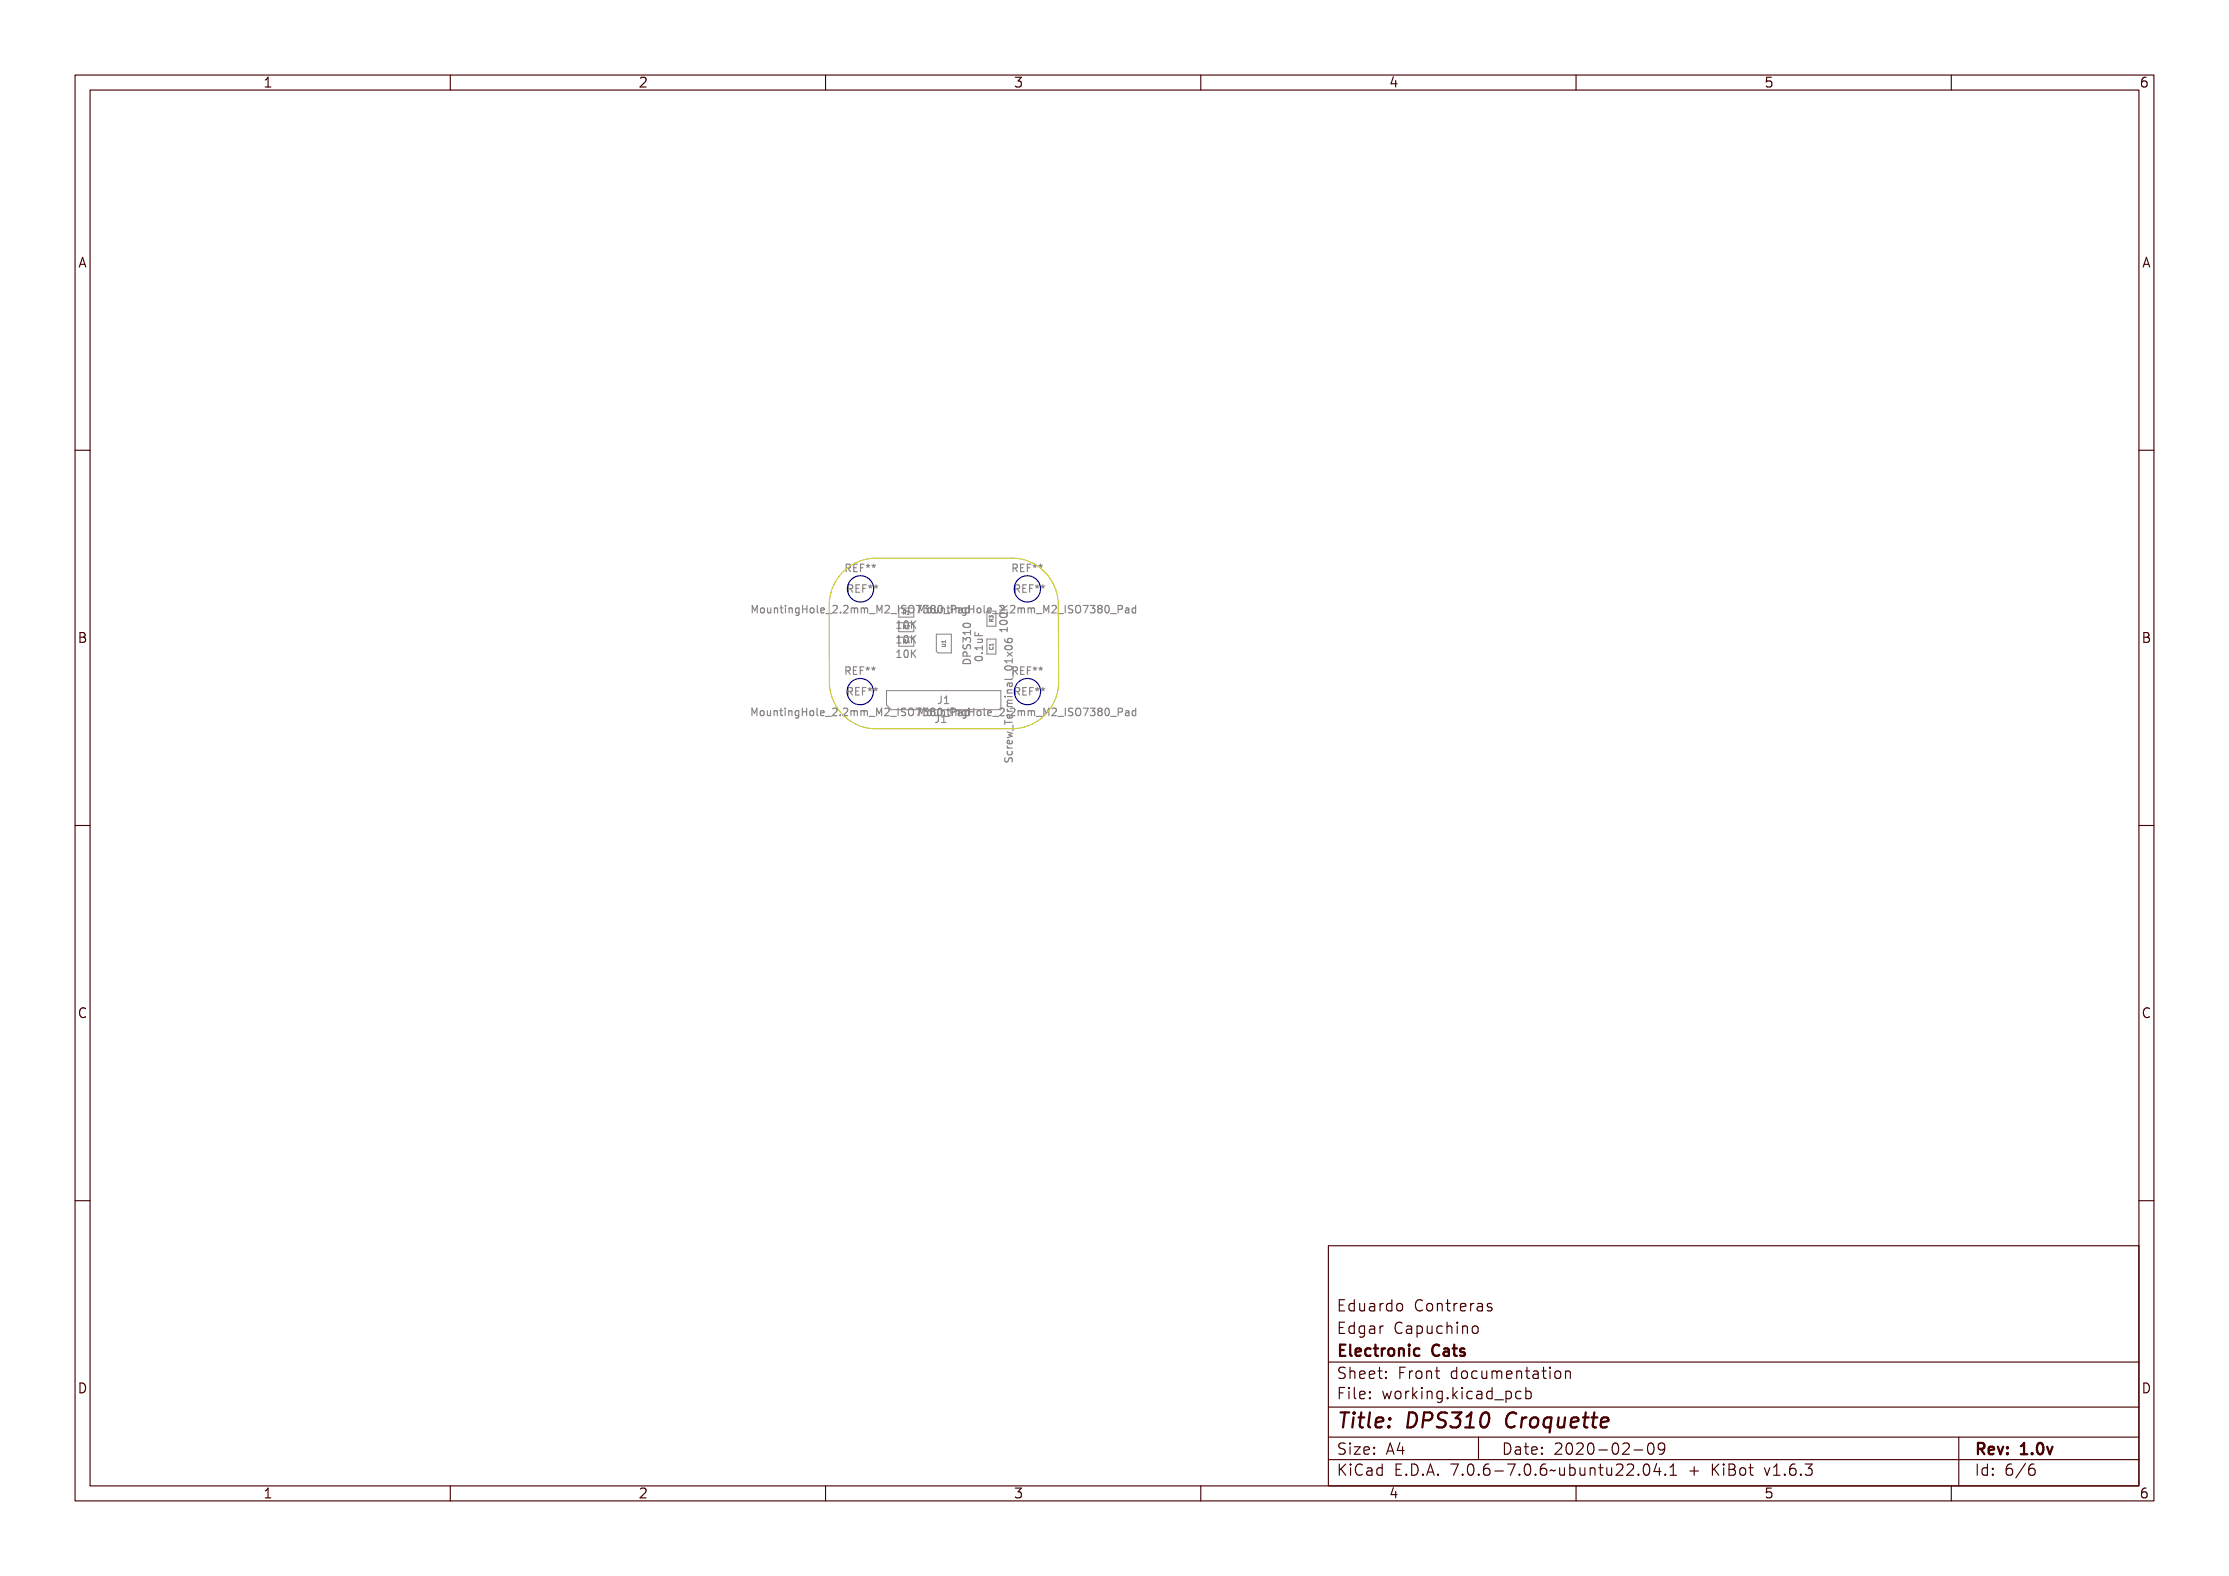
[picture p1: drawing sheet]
<svg xmlns="http://www.w3.org/2000/svg" width="297mm" height="210mm" viewBox="0 0 297 210" stroke-linecap="round" stroke-linejoin="round" font-family="sans-serif">
<defs><g id="words">
<text font-size="2.7" fill="#480000" x="178" y="190.3">Title: DPS310 Croquette</text>
<g font-size="2" fill="#480000">
<text x="178" y="174.7">Eduardo Contreras</text>
<text x="178" y="177.7">Edgar Capuchino</text>
<text x="178" y="180.7">Electronic Cats</text>
<text x="178" y="183.7">Sheet: Front documentation</text>
<text x="178" y="186.5">File: working.kicad_pcb</text>
<text x="178" y="193.9">Size: A4</text>
<text x="178" y="196.6">KiCad E.D.A. 7.0.6-7.0.6~ubuntu22.04.1 + KiBot v1.6.3</text>
<text x="200" y="193.9">Date: 2020-02-09</text>
<text x="263" y="196.6">Id: 6/6</text>
<text x="263" y="193.9">Rev: 1.0v</text>
</g>
<g font-size="1.7" fill="#480000">
<text x="35" y="11.7">1</text>
<text x="85" y="11.7">2</text>
<text x="135" y="11.7">3</text>
<text x="185" y="11.7">4</text>
<text x="235" y="11.7">5</text>
<text x="285" y="11.7">6</text>
<text x="10.5" y="35.7">A</text>
<text x="285.5" y="35.7">A</text>
<text x="10.5" y="85.6">B</text>
<text x="285.5" y="85.6">B</text>
<text x="10.5" y="135.7">C</text>
<text x="285.5" y="135.7">C</text>
<text x="10.5" y="185.6">D</text>
<text x="285.5" y="185.6">D</text>
<text x="35" y="199.7">1</text>
<text x="85" y="199.7">2</text>
<text x="135" y="199.7">3</text>
<text x="185" y="199.7">4</text>
<text x="235" y="199.7">5</text>
<text x="285" y="199.7">6</text>
</g>
<g font-size="1.3" fill="#848484">
<text x="112.7" y="76.2">REF**</text>
<text x="134.9" y="76.2">REF**</text>
<text x="101.4" y="81.7">MountingHole_2.2mm_M2_ISO7380_Pad</text>
<text x="113" y="79">REF**</text>
<text x="119.6" y="83.8">10K</text>
<text x="123.7" y="81.7">MountingHole_2.2mm_M2_ISO7380_Pad</text>
<text x="135.2" y="79">REF**</text>
<text x="112.6" y="89.9">REF**</text>
<text x="119.5" y="85.7">10K</text>
<text x="119.6" y="87.7">10K</text>
<text x="130.9" y="88.2" transform="rotate(-90 130.9 88.2)">0.1uF</text>
<text x="134.9" y="89.9">REF**</text>
<text x="101.4" y="95.4">MountingHole_2.2mm_M2_ISO7380_Pad</text>
<text x="112.9" y="92.7">REF**</text>
<text x="123.7" y="95.4">MountingHole_2.2mm_M2_ISO7380_Pad</text>
<text x="124.9" y="93.8">J1</text>
<text x="135.2" y="92.7">REF**</text>
<text x="124.6" y="96.3">J1</text>
<text x="134.9" y="101.3" transform="rotate(-90 134.9 101.3)">Screw_Terminal_01x06</text>
</g>
<g font-size=".7" fill="#848484">
<text x="120.3" y="83.8">R2</text>
<text x="120.4" y="81.9">R1</text>
<text x="120.4" y="85.8">R4</text>
</g>
</g></defs>
<g fill="none" stroke="#848484" stroke-width=".15">
<path d="M112.7 75.2a.49 .49 0 0 1 .6 .2v.2l-.1 .2 .3 .4h-.2l-.1-.3-.2-.1h-.1v.4h-.2zM112.9 75.4h.1a.17 .17 0 0 1 .2 .1 .17 .17 0 0 1-.2 .2h-.1zM113 78a.49 .49 0 0 1 .6 .2v.2l-.1 .1 .3 .5h-.2l-.1-.4h-.2h-.1v.4h-.2zM113.2 78.1h.1a.17 .17 0 0 1 .2 .2 .17 .17 0 0 1-.2 .2h-.1zM113.6 75.2h.6v.2h-.5v.2h.4v.2h-.4v.3h.5v.1h-.6zM113.9 78h.6v.1h-.5v.3h.4v.1h-.4v.4h.5v.1h-.6zM114.4 75.2h.6v.2h-.5v.2h.4v.2h-.4v.4h-.1zM114.7 78h.6v.1h-.5v.3h.4v.1h-.4v.5h-.1zM115.2 75.3l.2 .2v-.3h.1v.3l.2-.2 .1 .1-.3 .1 .3 .2h-.1l-.2-.1v.2h-.1v-.2l-.2 .1 .2-.2-.2-.1zM115.5 78.1l.2 .1v-.2h.1v.2l.2-.1 .1 .1-.3 .1 .3 .1-.1 .1-.2-.2v.3h-.1v-.3l-.2 .2v-.1l.2-.1-.2-.1zM116 75.3l.2 .2v-.3h.1v.3l.2-.2 .1 .1-.3 .1 .3 .2h-.1l-.2-.1v.2h-.1v-.2l-.2 .1 .2-.2-.2-.1zM116.3 78.1l.2 .1v-.2h.1v.2l.2-.1 .1 .1-.3 .1 .3 .1-.1 .1-.2-.2v.3h-.1v-.3l-.2 .2v-.1l.2-.1-.2-.1z"/>
<path d="M135 75.2a.49 .49 0 0 1 .6 .2v.2l-.2 .2 .3 .4h-.2l-.1-.3-.2-.1h-.1v.4h-.1zM135.1 75.4h.1a.17 .17 0 0 1 .2 .1 .17 .17 0 0 1-.1 .2h-.2zM135.3 78a.49 .49 0 0 1 .6 .2v.2l-.2 .1 .3 .5h-.2l-.1-.4h-.2h-.1v.4h-.1zM135.4 78.1h.1a.17 .17 0 0 1 .2 .2 .17 .17 0 0 1-.1 .2h-.2zM135.8 75.2h.6v.2h-.5v.2h.5v.2h-.5v.3h.5v.1h-.6zM136.1 78h.6v.1h-.5v.3h.5v.1h-.5v.4h.5v.1h-.6zM136.6 75.2h.6v.2h-.4v.2h.4v.2h-.4v.4h-.2zM136.9 78h.6v.1h-.4v.3h.4v.1h-.4v.5h-.2zM137.4 75.3l.3 .2v-.3v.3l.2-.2 .1 .1-.2 .1 .2 .2h-.1l-.2-.1v.2v-.2l-.3 .1 .2-.2-.2-.1zM137.7 78.1l.3 .1v-.2v.2l.2-.1 .1 .1-.2 .1 .2 .1-.1 .1-.2-.2v.3v-.3l-.3 .2v-.1l.2-.1-.2-.1zM138.2 75.3l.3 .2v-.3v.3l.2-.2 .1 .1-.2 .1 .2 .2h-.1l-.2-.1v.2v-.2l-.3 .1 .2-.2-.2-.1zM138.5 78.1l.3 .1v-.2v.2l.2-.1 .1 .1-.2 .1 .2 .1-.1 .1-.2-.2v.3v-.3l-.3 .2v-.1l.2-.1-.2-.1z"/>
<path d="M100.2 95.4v-1l.3 .7 .4-.7v1M100.2 81.7v-1l.4 .7 .3-.7v1M101.4 94.4h.2l.2 .5 .2-.5h.1v1h-.1v-.8l-.2 .5h-.1l-.1-.5v.8h-.2zM101.5 80.8h.2l.1 .4 .2-.4h.2v.9h-.1v-.8l-.2 .5h-.1l-.2-.5v.8h-.1zM102.4 94.8a.35 .35 0 0 1 .5 .2 .35 .35 0 0 1-.5 .3l-.1-.3zM102.4 81.1a.35 .35 0 0 1 .5 .3 .35 .35 0 0 1-.5 .2l-.1-.2zM102.5 94.8a.26 .26 0 0 1 .3 .2 .26 .26 0 0 1-.3 .3l-.1-.1zM102.5 81.1h.1a.26 .26 0 0 1 .2 .3 .26 .26 0 0 1-.2 .2l-.1-.1zM103.1 94.7h.1l.1 .5 .1 .1 .1-.1 .1-.5h.1v.7h-.1v-.1a.23 .23 0 0 1-.3 .1 .23 .23 0 0 1-.2-.3zM103.2 81h.1v.5l.1 .1 .2-.1v-.5h.1v.7h-.1v-.1a.23 .23 0 0 1-.3 .1 .23 .23 0 0 1-.1-.3zM103.9 94.7h.1v.1a.23 .23 0 0 1 .3-.1 .23 .23 0 0 1 .2 .3v.4h-.1l-.1-.5-.1-.1-.1 .1-.1 .5h-.1zM104 81h.1v.1a.23 .23 0 0 1 .3-.1 .23 .23 0 0 1 .1 .3v.4h-.1v-.5l-.1-.1-.2 .1v.5h-.1z"/>
<path d="M104.9 94.5h.1v.2h.3v.1h-.3v.4l.3 .1v.1h-.4v-.6h-.2v-.1h.2zM104.9 80.8h.1v.2h.3v.1h-.3v.4l.3 .1v.1h-.3l-.1-.6h-.2v-.1h.2zM105.6 94.7h.3v.6h.2v.1h-.6v-.1h.3v-.5h-.2zM105.6 81h.3v.6h.3v.1h-.6v-.1h.2v-.5h-.2zM105.8 94.4h.1v.2h-.1zM105.8 80.7h.1v.2h-.1zM106.3 94.7h.1v.1a.23 .23 0 0 1 .3-.1 .23 .23 0 0 1 .2 .3v.4h-.1v-.5l-.2-.1-.1 .1-.1 .5h-.1zM106.4 81h.1v.1a.23 .23 0 0 1 .3-.1 .23 .23 0 0 1 .1 .3v.4h-.1v-.5l-.1-.1-.2 .1v.5h-.1zM107.2 94.8l.2-.1 .2 .1v-.1h.1v.7a.28 .28 0 0 1-.2 .3 .28 .28 0 0 1-.3-.2 .24 .24 0 0 0 .3 .1 .24 .24 0 0 0 .1-.3l-.1 .1a.36 .36 0 0 1-.4-.2 .36 .36 0 0 1 .1-.4zM107.2 81.1l.2-.1 .2 .1v-.1h.1v.7a.28 .28 0 0 1-.2 .3 .28 .28 0 0 1-.3-.1 .24 .24 0 0 0 .3 0 .24 .24 0 0 0 .1-.3l-.1 .1a.36 .36 0 0 1-.4-.2 .36 .36 0 0 1 .1-.4zM107.3 94.8a.26 .26 0 0 1 .3 .2 .26 .26 0 0 1-.3 .3l-.1-.1zM107.3 81.1h.1a.26 .26 0 0 1 .2 .3 .26 .26 0 0 1-.2 .2l-.1-.1z"/>
<path d="M107.9 94.4h.1v.4h.4v-.4h.1v1h-.1v-.5h-.4v.5h-.1zM107.9 80.8h.2v.3h.3v-.3h.2v.9h-.2v-.4h-.3v.4h-.2zM108.8 94.8a.35 .35 0 0 1 .5 .2 .35 .35 0 0 1-.5 .3l-.1-.3zM108.8 81.1a.35 .35 0 0 1 .6 .3 .35 .35 0 0 1-.6 .2l-.1-.2zM108.9 94.8a.26 .26 0 0 1 .3 .2 .26 .26 0 0 1-.3 .3l-.1-.1zM108.9 81.1h.1a.26 .26 0 0 1 .2 .3 .26 .26 0 0 1-.2 .2l-.1-.1zM109.5 94.4h.3v.8l.3 .1v.1l-.3-.1-.1-.8h-.2zM109.6 80.7h.3v.8l.2 .1v.1h-.3l-.1-.9h-.1zM110.4 94.8a.32 .32 0 0 1 .4-.1 .32 .32 0 0 1 .1 .4h-.5a.28 .28 0 0 0 .2 .2 .28 .28 0 0 0 .3 0 .33 .33 0 0 1-.4 .1 .33 .33 0 0 1-.2-.4zM110.4 81.1a.32 .32 0 0 1 .4-.1 .32 .32 0 0 1 .2 .4h-.5a.28 .28 0 0 0 .1 .2 .28 .28 0 0 0 .3 0 .33 .33 0 0 1-.4 .1 .33 .33 0 0 1-.2-.3zM110.5 94.8h.2l.1 .2h-.4zM110.5 81.1h.2l.2 .2h-.4z"/>
<path d="M111 95.7h.8zM111.1 82h.8zM111.9 94.5a.35 .35 0 0 1 .6 .1 .35 .35 0 0 1-.2 .5l-.2 .2h.4v.1h-.6l.2-.3a.27 .27 0 0 0 .3-.3 .27 .27 0 0 0-.3-.3l-.2 .1zM112 80.8a.35 .35 0 0 1 .5 .1 .35 .35 0 0 1-.2 .5l-.2 .2h.4v.1h-.5l.2-.3a.27 .27 0 0 0 .2-.3 .27 .27 0 0 0-.2-.3l-.2 .1zM112.7 88.9a.49 .49 0 0 1 .6 .2v.2l-.2 .2 .3 .4h-.1l-.2-.3-.1-.1h-.2v.4h-.1zM112.8 89h.2a.17 .17 0 0 1 .2 .2 .17 .17 0 0 1-.2 .2h-.2zM112.9 95.2h.2v.2h-.2zM113 81.5h.1v.2h-.1zM113 91.7a.49 .49 0 0 1 .6 .1v.3l-.2 .1 .3 .5h-.1l-.2-.4-.1-.1h-.2v.5h-.1zM113.1 91.8h.2a.17 .17 0 0 1 .2 .2 .17 .17 0 0 1-.2 .1h-.2zM113.5 94.5a.35 .35 0 0 1 .6 .1 .35 .35 0 0 1-.2 .5l-.2 .2h.4v.1h-.6l.2-.3a.27 .27 0 0 0 .3-.3 .27 .27 0 0 0-.3-.3l-.2 .1zM113.5 88.9h.6v.2h-.4v.2h.4v.1h-.4v.4h.4v.1h-.6z"/>
<path d="M113.6 80.8a.35 .35 0 0 1 .5 .1 .35 .35 0 0 1-.2 .5l-.2 .2h.4v.1h-.5l.2-.3a.27 .27 0 0 0 .2-.3 .27 .27 0 0 0-.2-.3l-.2 .1zM113.8 91.7h.6v.1h-.4v.3h.4v.1h-.4v.3h.4v.2h-.6zM114.3 94.7h.3l.1 .1 .2-.1 .1 .7h-.2v-.6l-.1 .1v.5h-.1l-.1-.6-.1 .6h-.1zM114.3 81h.3l.1 .1 .2-.1 .1 .7h-.1l-.1-.6-.1 .1v.5h-.1l-.1-.6-.1 .6h-.1zM114.4 88.9h.5v.2h-.4v.2h.4v.1h-.4v.5h-.1zM114.7 91.7h.5v.1h-.4v.3h.4v.1h-.4v.5h-.1zM115.1 94.7h.3l.1 .1 .2-.1 .1 .7h-.2v-.6l-.1 .1v.5h-.1l-.1-.6-.1 .6h-.1zM115.1 81h.3l.1 .1 .2-.1 .1 .7h-.1l-.1-.6-.1 .1v.5h-.1l-.1-.6-.1 .6h-.1zM115.2 89l.2 .2v-.3h.1v.3l.2-.2v.1l-.2 .1 .2 .2-.2-.1v.2h-.1v-.2l-.2 .1h-.1l.3-.2-.3-.1zM115.5 91.8l.2 .1v-.2h.1v.2l.2-.1-.2 .2 .2 .1v.1l-.2-.2v.3h-.1v-.3l-.2 .2-.1-.1 .3-.1-.3-.2zM115.8 95.7h.8zM115.9 82h.8z"/>
<path d="M116 89l.2 .2v-.3h.1v.3l.2-.2v.1l-.2 .1 .2 .2-.2-.1v.2h-.1v-.2l-.2 .1h-.1l.3-.2-.3-.1zM116.3 91.8l.2 .1v-.2h.1v.2l.2-.1-.2 .2 .2 .1v.1l-.2-.2v.3h-.1v-.3l-.2 .2-.1-.1 .3-.1-.3-.2zM116.7 94.4h.2l.1 .5 .2-.5h.2v1h-.2v-.8l-.1 .5h-.1l-.2-.5v.8h-.1zM116.7 80.8h.2l.2 .4 .1-.4h.2v.9h-.1v-.8l-.2 .5h-.1l-.2-.5v.8h-.1zM117.5 94.5a.35 .35 0 0 1 .6 .1 .35 .35 0 0 1-.2 .5l-.2 .2h.4v.1h-.6l.2-.3a.27 .27 0 0 0 .3-.3 .27 .27 0 0 0-.3-.3l-.2 .1zM117.6 80.8a.35 .35 0 0 1 .5 .1 .35 .35 0 0 1-.2 .5l-.2 .2h.5v.1h-.6l.2-.3a.27 .27 0 0 0 .2-.3 .27 .27 0 0 0-.2-.3l-.2 .1zM118.2 95.7h.8zM118.3 82h.8zM119.2 94.4h.5v.2h-.2v.7h.2v.1h-.5v-.1h.2v-.7h-.2zM119.2 80.8h.5v.1h-.2v.7h.2v.1h-.5v-.1h.2v-.7h-.2zM119.7 84.8h.4v.8h.2v.1h-.6v-.1h.2v-.7h-.2zM119.7 82.9l.4-.1v.9h.2v.1h-.6v-.1h.2v-.8l-.2 .1z"/>
<path d="M119.7 86.7h.4v.8h.2v.2h-.6v-.2h.2v-.7l-.2 .1zM120 94.5l.4-.1 .1 .1v.1a.21 .21 0 0 0-.3-.1 .21 .21 0 0 0-.1 .3 .33 .33 0 0 1 .4 .4 .33 .33 0 0 1-.5 .2l-.1-.2a.23 .23 0 0 0 .4 .1 .23 .23 0 0 0 0-.3 .31 .31 0 0 1-.3-.1 .31 .31 0 0 1 0-.4zM120 80.8l.4-.1 .1 .1v.1a.21 .21 0 0 0-.3-.1 .21 .21 0 0 0 0 .3 .33 .33 0 0 1 .4 .4 .33 .33 0 0 1-.6 .2v-.2a.23 .23 0 0 0 .3 .2 .23 .23 0 0 0 .1-.4 .31 .31 0 0 1-.4-.1 .31 .31 0 0 1 0-.4zM120.5 84.9a.27 .27 0 0 1 .5 0v.1a.43 .43 0 0 1 .1 .5 .43 .43 0 0 1-.5 .2 .7 .7 0 0 1-.1-.8zM120.5 82.9a.27 .27 0 0 1 .5 0l.1 .2a.43 .43 0 0 1 0 .5 .43 .43 0 0 1-.5 .2 .69 .69 0 0 1-.1-.9zM120.5 86.8a.27 .27 0 0 1 .5 0l.1 .2a.43 .43 0 0 1 0 .5 .43 .43 0 0 1-.5 .1 .69 .69 0 0 1-.1-.8zM120.7 84.9l.1-.1a.54 .54 0 0 1 0 .8l-.2-.2zM120.7 82.9h.1a.54 .54 0 0 1 0 .8l-.2-.2zM120.7 86.8h.1a.54 .54 0 0 1 0 .8l-.2-.2zM120.8 94.5a.31 .31 0 0 1 .3-.1 .31 .31 0 0 1 .2 .3 .53 .53 0 0 1-.3 .7h-.1a.69 .69 0 0 1-.1-.9zM120.8 80.9a.31 .31 0 0 1 .4-.2 .31 .31 0 0 1 .2 .3 .53 .53 0 0 1-.3 .7h-.2a.69 .69 0 0 1-.1-.8zM120.9 94.6l.1-.1a.51 .51 0 0 1 0 .8l-.1-.2z"/>
<path d="M121 80.9l.1-.1a.51 .51 0 0 1 0 .8l-.2-.2zM121.2 84.8h.2v.4l.4-.4h.1l-.3 .4 .4 .5h-.2l-.3-.5-.1 .1v.4h-.2zM121.2 82.8h.2v.4l.4-.4h.1l-.3 .4 .4 .6h-.2l-.3-.5-.1 .1v.4h-.2zM121.2 86.7h.2v.4l.4-.4h.1l-.3 .4 .4 .6h-.2l-.3-.5-.1 .1v.4h-.2zM121.5 94.4h.6l-.3 1h-.2l.4-.8h-.5zM121.6 80.8h.6l-.4 .9h-.1l.3-.8h-.4zM122.4 94.5a.29 .29 0 0 1 .4 0 .29 .29 0 0 1-.1 .4 .31 .31 0 0 1 .2 .5 .31 .31 0 0 1-.5 0l-.1-.2a.23 .23 0 0 0 .4 .1 .23 .23 0 0 0 0-.3l-.2-.1v-.1a.19 .19 0 0 0 .3 0 .19 .19 0 0 0-.1-.3 .19 .19 0 0 0-.3 .1zM122.4 80.8a.29 .29 0 0 1 .4 0 .29 .29 0 0 1 0 .4 .31 .31 0 0 1 .1 .5 .31 .31 0 0 1-.5 0v-.1a.23 .23 0 0 0 .3 0 .23 .23 0 0 0 0-.3h-.2v-.2a.19 .19 0 0 0 .3 0 .19 .19 0 0 0-.1-.3 .19 .19 0 0 0-.2 .1zM123.2 94.5a.27 .27 0 0 1 .5 0 .27 .27 0 0 1-.1 .4 .28 .28 0 0 1 .1 .4 .28 .28 0 0 1-.5 0 .28 .28 0 0 1 .1-.4l-.1-.2zM123.3 80.8a.27 .27 0 0 1 .4 0 .27 .27 0 0 1-.1 .4 .28 .28 0 0 1 .1 .4 .28 .28 0 0 1-.4 0 .28 .28 0 0 1 .1-.4l-.2-.1zM123.7 80.8h.2l.2 .4 .1-.4h.2v.9h-.1v-.8l-.2 .5h-.1l-.2-.5v.8h-.1zM123.7 94.4h.2l.2 .5 .1-.5h.2v1h-.1v-.8l-.2 .5h-.1l-.2-.5v.8h-.1z"/>
<path d="M124 94.6a.27 .27 0 0 1 .5 0v.1a.43 .43 0 0 1 .1 .5 .43 .43 0 0 1-.5 .2 .69 .69 0 0 1-.1-.8zM124 80.9a.27 .27 0 0 1 .5 0l.1 .1a.43 .43 0 0 1 0 .5 .43 .43 0 0 1-.5 .2 .69 .69 0 0 1-.1-.8zM124.2 94.5a.54 .54 0 0 1 0 .8l-.1-.2zM124.2 80.9l.1-.1a.54 .54 0 0 1 0 .8l-.2-.2zM124.6 81.1a.35 .35 0 0 1 .6 .3 .35 .35 0 0 1-.6 .2v-.2zM124.6 94.8a.35 .35 0 0 1 .6 .2 .35 .35 0 0 1-.6 .3v-.3zM124.6 95.7h.8zM124.7 82h.8zM124.7 81.1h.1a.26 .26 0 0 1 .2 .3 .26 .26 0 0 1-.2 .2l-.1-.1zM124.7 94.8h.1a.26 .26 0 0 1 .3 .2 .26 .26 0 0 1-.3 .3l-.1-.1zM125.4 81h.1v.5l.2 .1 .1-.1v-.5h.1v.7h-.1v-.1a.23 .23 0 0 1-.3 .1 .23 .23 0 0 1-.1-.3zM125.4 94.7h.1v.5l.2 .1 .1-.1v-.5h.2v.7h-.2v-.1a.23 .23 0 0 1-.3 .1 .23 .23 0 0 1-.1-.3z"/>
<path d="M125.6 94.4a.5 .5 0 0 1 .6 .2v.1a.33 .33 0 0 1-.5 .3v.4h-.1zM125.6 80.8a.5 .5 0 0 1 .6 .1v.1a.33 .33 0 0 1-.5 .3v.4h-.1zM125.7 94.5h.2a.18 .18 0 0 1 .1 .2 .18 .18 0 0 1-.1 .2h-.2zM125.7 80.9h.2a.18 .18 0 0 1 .2 .1 .18 .18 0 0 1-.2 .2h-.2zM126.2 81h.1v.1a.23 .23 0 0 1 .3-.1 .23 .23 0 0 1 .1 .3v.4h-.1v-.5l-.1-.1-.2 .1v.5h-.1zM126.2 94.7h.1v.1a.23 .23 0 0 1 .3-.1 .23 .23 0 0 1 .2 .3v.4h-.2v-.5l-.1-.1-.2 .1v.5h-.1zM126.4 94.7h.1a.29 .29 0 0 1 .3 0 .29 .29 0 0 1 .1 .3v.4h-.1v-.1a.25 .25 0 0 1-.3 .1 .25 .25 0 0 1-.2-.3 .25 .25 0 0 1 .4-.2h.1a.24 .24 0 0 0-.2-.2 .24 .24 0 0 0-.2 .1zM126.4 81h.2a.28 .28 0 0 1 .4 .3v.4h-.1v-.1a.25 .25 0 0 1-.4 .1 .25 .25 0 0 1-.1-.3 .25 .25 0 0 1 .3-.1h.2a.24 .24 0 0 0-.2-.2 .24 .24 0 0 0-.3 0zM126.5 95.1l.3-.1a.21 .21 0 0 1-.1 .3 .21 .21 0 0 1-.2-.1zM126.5 81.4h.4a.21 .21 0 0 1-.1 .2 .21 .21 0 0 1-.3 0zM127.1 80.8h.2v.2h.2v.1h-.2v.4l.2 .1v.1h-.3l-.1-.6h-.1v-.1h.1zM127.2 94.5h.1v.2h.2v.1h-.2v.4l.2 .1v.1h-.3v-.6h-.2v-.1h.2z"/>
<path d="M127.2 94.8l.2-.1 .2 .1v-.4h.1v1h-.1v-.1l-.1 .1a.36 .36 0 0 1-.4-.2 .36 .36 0 0 1 .1-.4zM127.2 81.1l.3-.1 .1 .1v-.4h.2v1h-.2v-.1v.1a.36 .36 0 0 1-.5-.2 .36 .36 0 0 1 .1-.4zM127.3 94.8h.1a.26 .26 0 0 1 .2 .2 .26 .26 0 0 1-.2 .3l-.1-.1zM127.3 81.1h.1a.26 .26 0 0 1 .2 .3 .26 .26 0 0 1-.2 .2l-.1-.1zM127.8 81h.3v.6h.3v.1h-.6v-.1h.2v-.5h-.2zM127.8 94.7h.4v.6h.2v.1h-.6v-.1h.2v-.5h-.2zM128 80.7h.1v.2h-.1zM128 94.4h.2v.2h-.2zM128.3 85.6v-.6l.4 .3 .1-.3h.4l.1 .1-.1 .5M128.4 88a.54 .54 0 0 1 .6-.1 .54 .54 0 0 1 .3 .5h-1zM128.4 85.9l-.1 .4 .1 .1h.3l.2-.4 .2-.1 .2 .2v.4M128.4 84.4h.8v-.2h.2v.6h-.2v-.2h-.7l.1 .2h-.2z"/>
<path d="M128.4 83.6a.62 .62 0 0 1 1 .2 .56 .56 0 0 1-.5 .3 .56 .56 0 0 1-.5-.3zM128.4 83.1a.54 .54 0 0 1 .9 .3 .57 .57 0 0 1-1-.1zM128.4 85.9h.2a.21 .21 0 0 0-.1 .3 .21 .21 0 0 0 .3 .1 .33 .33 0 0 1 .4-.4 .33 .33 0 0 1 .1 .5l-.1 .1a.23 .23 0 0 0 .1-.4 .23 .23 0 0 0-.3 0 .33 .33 0 0 1-.5 .4 .33 .33 0 0 1-.1-.6zM128.4 85.2l.3-.1 .1 .2a.31 .31 0 0 1 .5-.2 .31 .31 0 0 1 .1 .5l-.2 .1a.23 .23 0 0 0 .1-.4 .23 .23 0 0 0-.4 0v.2h-.1a.19 .19 0 0 0-.1-.3 .19 .19 0 0 0-.3 .1 .19 .19 0 0 0 .1 .3h-.1zM128.5 86.7l.2-.1a.33 .33 0 0 1 .3 .5h.4v.1h-1zM128.5 83.7l.6-.1 .2 .2a.54 .54 0 0 1-.8 0zM128.5 87.6a.52 .52 0 0 1 .6-.1 .52 .52 0 0 1 .3 .6h-1zM128.5 86.8h.3l.1 .3h-.4zM128.6 87.6h.6v.3h-.7zM128.6 81h.1v.1a.23 .23 0 0 1 .3-.1 .23 .23 0 0 1 .2 .3v.4h-.2v-.5l-.1-.1-.2 .1v.5h-.1zM128.6 94.7h.1v.1a.23 .23 0 0 1 .3-.1 .23 .23 0 0 1 .2 .3v.4h-.2v-.5l-.2-.1-.1 .1v.5h-.1zM128.8 87.4v-.4l-.2-.1h-.2l-.1 .1v.4h1"/>
<path d="M129.3 84v.6M129.3 84.3h-1l.3 .3M129.4 81.1l.2-.1 .2 .1v-.1h.2v.7a.35 .35 0 0 1-.6 .3v-.1a.24 .24 0 0 0 .3 0 .24 .24 0 0 0 .1-.3v.1a.36 .36 0 0 1-.5-.2 .36 .36 0 0 1 .1-.4zM129.4 94.8l.2-.1 .2 .1v-.1h.2v.7a.28 .28 0 0 1-.2 .3 .28 .28 0 0 1-.4-.2 .24 .24 0 0 0 .3 .1 .24 .24 0 0 0 .1-.3v.1a.36 .36 0 0 1-.5-.2 .36 .36 0 0 1 .1-.4zM129.5 81.1h.1a.26 .26 0 0 1 .2 .3 .26 .26 0 0 1-.2 .2l-.1-.1zM129.5 94.8h.1a.26 .26 0 0 1 .2 .2 .26 .26 0 0 1-.2 .3l-.1-.1zM130 86h.8v-.2h.1v.6h-.1v-.2h-.7v.2h-.1zM130 84.2h.1v.5h.3v-.4h.1v.4h.4v.1h-.9zM130 87.6a.62 .62 0 0 1 1 .2 .56 .56 0 0 1-.5 .3 .56 .56 0 0 1-.5-.3zM130.1 87.7l.5-.1 .3 .2a.54 .54 0 0 1-.8 0zM130.2 80.8h.1v.3h.4v-.3h.1v.9h-.1v-.4h-.4v.4h-.1zM130.2 94.4h.1v.4h.4v-.4h.1v1h-.1v-.5h-.4v.5h-.1z"/>
<path d="M130.2 85.1h.7v.1h-.1a.23 .23 0 0 1 .2 .3 .23 .23 0 0 1-.3 .1h-.5v-.1h.6l.1-.1-.2-.2h-.5zM130.8 86.9h.1v.1h-.1zM131 81.1a.35 .35 0 0 1 .6 .3 .35 .35 0 0 1-.6 .2v-.2zM131.1 94.8a.35 .35 0 0 1 .5 .2 .35 .35 0 0 1-.5 .3l-.1-.3zM131.1 81.1h.1a.26 .26 0 0 1 .3 .3 .26 .26 0 0 1-.3 .2l-.1-.1zM131.1 94.8h.1a.26 .26 0 0 1 .3 .2 .26 .26 0 0 1-.3 .3l-.1-.1zM131.8 80.7h.3v.8l.3 .1v.1h-.4v-.9h-.2zM131.8 94.4h.3v.8l.3 .1v.1l-.4-.1v-.8h-.2zM132.7 81.1a.32 .32 0 0 1 .4-.1 .32 .32 0 0 1 .1 .4h-.5a.28 .28 0 0 0 .2 .2 .28 .28 0 0 0 .3 0 .33 .33 0 0 1-.4 .1 .33 .33 0 0 1-.2-.3zM132.7 94.8a.32 .32 0 0 1 .4-.1 .32 .32 0 0 1 .1 .4h-.5a.28 .28 0 0 0 .2 .2 .28 .28 0 0 0 .3 0 .33 .33 0 0 1-.4 .1 .33 .33 0 0 1-.2-.4zM132.8 81.1h.2l.1 .2h-.4zM132.8 94.8h.2l.1 .2h-.4z"/>
<path d="M133.3 83.5h.8v-.2h.1v.6h-.1v-.2h-.7v.2h-.1zM133.3 80.9l.4 .3 .5-.4v.2l-.4 .3 .1 .1h.3v.2h-.9v-.2h.4l-.4-.4zM133.3 82h.8zM133.3 82.7a.62 .62 0 0 1 1 .1 .56 .56 0 0 1-.5 .4 .56 .56 0 0 1-.5-.4zM133.3 81.9a.62 .62 0 0 1 1 .1 .56 .56 0 0 1-.5 .4 .56 .56 0 0 1-.5-.4zM133.3 95.7h.8zM133.3 82.8a.54 .54 0 0 1 .9 .2 .57 .57 0 0 1-1-.1zM133.4 82.8l.5-.1 .3 .1a.54 .54 0 0 1-.8 0zM133.4 82l.5-.1 .3 .1a.54 .54 0 0 1-.8 0zM133.9 90.5h.8l.1-.3h.1v.3l-.9 .1v.2h-.1zM133.9 92.8h.2v.1h-.2zM133.9 95.7h.2v.3h.8v.2h-.8v.3h-.2z"/>
<path d="M133.9 88h.9v-.2h.1v.5h-.1v-.2h-.7v.2h-.1zM134 88.8a.62 .62 0 0 1 .9 .1 .56 .56 0 0 1-.5 .3 .56 .56 0 0 1-.5-.3zM134 86.3a.62 .62 0 0 1 .9 .2 .56 .56 0 0 1-.5 .3 .56 .56 0 0 1-.5-.3zM134 85.4h.1a.29 .29 0 0 0 0 .4 .29 .29 0 0 0 .3 .1 .32 .32 0 0 1 .1-.5 .32 .32 0 0 1 .5 .2 .32 .32 0 0 1-.3 .4 .47 .47 0 0 1-.5 0 .47 .47 0 0 1-.3-.5zM134.1 88.8l.5-.1 .2 .2a.54 .54 0 0 1-.8 0zM134.1 86.4l.5-.1 .2 .2a.54 .54 0 0 1-.8 0zM134.2 93.4h.7v.1l-.6 .1h.1h.5v.2h-.6l.6 .1v.1h-.7v-.3h.1zM134.2 80.8a.35 .35 0 0 1 .5 .1 .35 .35 0 0 1-.2 .5l-.2 .2h.5v.1h-.6l.2-.3a.27 .27 0 0 0 .2-.3 .27 .27 0 0 0-.2-.3l-.2 .1zM134.2 97.3l.7 .2v.1l-.4 .1 .4 .1v.1l-.7 .2v-.1l.6-.1-.4-.1v-.1l.4-.1-.6-.2zM134.2 92.8h.6v-.2h.1v.6h-.1v-.3h-.5v.2h-.1zM134.2 87l.3 .2 .4-.3v.2l-.3 .2 .3 .2v.1l-.4-.2-.3 .2v-.1l.3-.2-.3-.2zM134.2 94.5a.35 .35 0 0 1 .5 .1 .35 .35 0 0 1-.2 .5l-.2 .2h.5v.1h-.6l.2-.3a.27 .27 0 0 0 .2-.3 .27 .27 0 0 0-.2-.3l-.2 .1z"/>
<path d="M134.2 83.6v.6M134.2 83.9h-1l.3 .3M134.2 99h.1a.24 .24 0 0 0 0 .2 .24 .24 0 0 0 .3 .2h.3v.1h-.7v-.1h.1a.26 .26 0 0 1-.1-.4zM134.2 94.2h.1a.24 .24 0 0 0 0 .2 .24 .24 0 0 0 .3 .1h.3v.2h-.7v-.2h.1a.26 .26 0 0 1-.1-.3zM134.2 99.8h.2a.27 .27 0 0 0 0 .4 .27 .27 0 0 0 .3 0 .27 .27 0 0 0 .1-.4 .3 .3 0 0 1 .1 .4 .3 .3 0 0 1-.3 .2 .36 .36 0 0 1-.4-.2 .36 .36 0 0 1 0-.4zM134.2 91.1l.7-.1v.1h-.1a.25 .25 0 0 1 .1 .4 .25 .25 0 0 1-.3 .1 .25 .25 0 0 1-.1-.3v-.2a.24 .24 0 0 0-.2 .2 .24 .24 0 0 0 0 .3 .29 .29 0 0 1-.1-.5zM134.2 91.9l.7-.1v.1h-.5l-.1 .2 .1 .1h.5v.2h-.7v-.2h.1l-.1-.1zM134.3 98.3l.3-.1v.5a.28 .28 0 0 0 .2-.2 .28 .28 0 0 0 0-.3 .33 .33 0 0 1 .1 .4 .33 .33 0 0 1-.3 .2 .33 .33 0 0 1-.4-.1 .33 .33 0 0 1 .1-.4zM134.3 95.1l.3-.1v.5a.28 .28 0 0 0 .2-.2 .28 .28 0 0 0 0-.3 .33 .33 0 0 1 .1 .4 .33 .33 0 0 1-.3 .2 .33 .33 0 0 1-.4-.2 .33 .33 0 0 1 .1-.3zM134.3 98.4l.2-.1v.4l-.2-.1zM134.3 95.2l.2-.1v.4l-.2-.1zM134.6 91.1a.21 .21 0 0 1 .2 .1 .21 .21 0 0 1 0 .3l-.2-.1z"/>
<path d="M135 88.9a.49 .49 0 0 1 .6 .2v.2l-.2 .2 .3 .4h-.1l-.2-.3-.2-.1h-.1v.4h-.1zM135.1 89h.2a.17 .17 0 0 1 .2 .2 .17 .17 0 0 1-.2 .2h-.2zM135.2 96.5v.8zM135.2 89.3v.8zM135.2 81.5h.2v.2h-.2zM135.2 95.2h.2v.2h-.2zM135.3 91.7a.49 .49 0 0 1 .6 .1v.3l-.2 .1 .3 .5h-.1l-.2-.4-.2-.1h-.1v.5h-.1zM135.4 91.8h.2a.17 .17 0 0 1 .2 .2 .17 .17 0 0 1-.2 .1h-.2zM135.8 80.8a.35 .35 0 0 1 .5 .1 .35 .35 0 0 1-.2 .5l-.2 .2h.5v.1h-.6l.2-.3a.27 .27 0 0 0 .2-.3 .27 .27 0 0 0-.2-.3l-.2 .1zM135.8 94.5a.35 .35 0 0 1 .5 .1 .35 .35 0 0 1-.2 .5l-.2 .2h.5v.1h-.6l.2-.3a.27 .27 0 0 0 .2-.3 .27 .27 0 0 0-.2-.3l-.2 .1zM135.8 88.9h.6v.2h-.4v.2h.4v.1h-.4v.4h.4v.1h-.6zM136.1 91.7h.6v.1h-.4v.3h.4v.1h-.4v.3h.4v.2h-.6z"/>
<path d="M136.6 81h.2l.1 .1 .2-.1 .1 .7h-.1l-.1-.6v.1l-.1 .5h-.1v-.6l-.1 .6h-.1zM136.6 94.7h.3v.1l.3-.1v.7h-.1l-.1-.6v.1v.5h-.2v-.6l-.1 .6h-.1zM136.7 88.9h.5v.2h-.4v.2h.4v.1h-.4v.5h-.1zM137 91.7h.5v.1h-.4v.3h.4v.1h-.4v.5h-.1zM137.4 81h.2l.1 .1 .2-.1 .1 .7h-.1l-.1-.6v.1l-.1 .5h-.1v-.6l-.1 .6h-.1zM137.4 94.7h.3v.1l.3-.1v.7h-.1v-.6l-.1 .1v.5h-.2v-.6l-.1 .6h-.1zM137.4 89l.3 .2v-.3v.3l.3-.2v.1l-.2 .1 .2 .2-.3-.1v.2v-.2l-.3 .1 .2-.2-.2-.1zM137.7 91.8l.3 .1v-.2v.2l.3-.1-.2 .2 .2 .1v.1l-.3-.2v.3v-.3l-.3 .2v-.1l.2-.1-.2-.2zM138.1 82h.8zM138.1 95.7h.8zM138.2 89l.3 .2v-.3v.3l.3-.2v.1l-.2 .1 .2 .2-.3-.1v.2v-.2l-.3 .1 .2-.2-.2-.1zM138.5 91.8l.3 .1v-.2v.2l.3-.1-.2 .2 .2 .1v.1l-.3-.2v.3v-.3l-.3 .2v-.1l.2-.1-.2-.2z"/>
<path d="M138.9 80.8h.2l.2 .4 .2-.4h.1v.9h-.1v-.8l-.2 .5h-.1l-.1-.5v.8h-.2zM139 94.4h.1l.2 .5 .2-.5h.1v1h-.1v-.8l-.1 .5h-.1l-.2-.5v.8h-.1zM139.8 80.8a.35 .35 0 0 1 .5 .1 .35 .35 0 0 1-.2 .5l-.2 .2h.5v.1h-.6l.2-.3a.27 .27 0 0 0 .2-.3 .27 .27 0 0 0-.2-.3l-.2 .1zM139.8 94.5a.35 .35 0 0 1 .6 .1 .35 .35 0 0 1-.2 .5l-.3 .2h.5v.1h-.6l.2-.3a.27 .27 0 0 0 .2-.3 .27 .27 0 0 0-.2-.3l-.2 .1zM140.5 82h.8zM140.5 95.7h.8zM141.4 80.8h.6v.1h-.2v.7h.2v.1h-.6v-.1h.2v-.7h-.2zM141.4 94.4h.6v.2h-.2v.7h.2v.1h-.6v-.1h.2v-.7h-.2zM142.3 80.8l.3-.1 .2 .1v.1a.21 .21 0 0 0-.3-.1 .21 .21 0 0 0-.1 .3 .33 .33 0 0 1 .4 .4 .33 .33 0 0 1-.5 .2l-.1-.2a.23 .23 0 0 0 .3 .2 .23 .23 0 0 0 .1-.4 .31 .31 0 0 1-.4-.1 .31 .31 0 0 1 .1-.4zM142.3 94.5l.3-.1 .2 .1v.1a.21 .21 0 0 0-.3-.1 .21 .21 0 0 0-.1 .3 .33 .33 0 0 1 .4 .4 .33 .33 0 0 1-.5 .2l-.1-.2a.23 .23 0 0 0 .3 .1 .23 .23 0 0 0 .1-.3 .31 .31 0 0 1-.3-.1 .31 .31 0 0 1 0-.4zM143.1 80.9a.31 .31 0 0 1 .3-.2 .31 .31 0 0 1 .2 .3 .53 .53 0 0 1-.3 .7h-.1a.69 .69 0 0 1-.1-.8zM143.1 94.5a.31 .31 0 0 1 .3-.1 .31 .31 0 0 1 .2 .3 .53 .53 0 0 1-.3 .7h-.1a.69 .69 0 0 1-.1-.9z"/>
<path d="M143.2 80.9l.1-.1a.51 .51 0 0 1 0 .8l-.2-.2zM143.2 94.6l.1-.1a.51 .51 0 0 1 0 .8l-.2-.2zM143.8 80.8h.6l-.3 .9h-.2l.4-.8h-.5zM143.8 94.4h.6l-.3 1h-.2l.4-.8h-.5zM144.6 80.8a.29 .29 0 0 1 .5 0 .29 .29 0 0 1-.1 .4 .31 .31 0 0 1 .1 .5 .31 .31 0 0 1-.4 0l-.1-.1a.23 .23 0 0 0 .3 0 .23 .23 0 0 0 .1-.3h-.2v-.2a.19 .19 0 0 0 .2 0 .19 .19 0 0 0 0-.3 .19 .19 0 0 0-.3 .1zM144.6 94.5a.29 .29 0 0 1 .5 0 .29 .29 0 0 1-.1 .4 .31 .31 0 0 1 .2 .5 .31 .31 0 0 1-.5 0l-.1-.2a.23 .23 0 0 0 .4 .1 .23 .23 0 0 0 0-.3l-.2-.1v-.1a.19 .19 0 0 0 .2 0 .19 .19 0 0 0 0-.3 .19 .19 0 0 0-.3 .1zM145.5 80.8a.27 .27 0 0 1 .4 0 .27 .27 0 0 1-.1 .4 .28 .28 0 0 1 .1 .4 .28 .28 0 0 1-.4 0 .28 .28 0 0 1 .1-.4l-.2-.1zM145.5 94.5a.27 .27 0 0 1 .4 0 .27 .27 0 0 1-.1 .4 .28 .28 0 0 1 .1 .4 .28 .28 0 0 1-.4 0 .28 .28 0 0 1 .1-.4l-.2-.2zM146.3 80.9a.27 .27 0 0 1 .4 0l.1 .1a.43 .43 0 0 1 0 .5 .43 .43 0 0 1-.4 .2 .69 .69 0 0 1-.1-.8zM146.3 94.6a.27 .27 0 0 1 .5 0v.1a.43 .43 0 0 1 0 .5 .43 .43 0 0 1-.4 .2 .69 .69 0 0 1-.1-.8zM146.4 80.9l.1-.1a.54 .54 0 0 1 0 .8l-.2-.2zM146.4 94.5h.1a.54 .54 0 0 1 0 .8l-.1-.2z"/>
<path d="M146.9 82h.8zM146.9 95.7h.8zM147.8 80.8a.5 .5 0 0 1 .6 .1l.1 .1a.33 .33 0 0 1-.5 .3v.4h-.2zM147.8 94.4a.5 .5 0 0 1 .6 .2l.1 .1a.33 .33 0 0 1-.5 .3v.4h-.2zM148 80.9h.1a.18 .18 0 0 1 .2 .1 .18 .18 0 0 1-.2 .2h-.1zM148 94.5h.1a.18 .18 0 0 1 .2 .2 .18 .18 0 0 1-.2 .2h-.1zM148.7 81h.1a.28 .28 0 0 1 .4 .3v.4h-.1v-.1a.25 .25 0 0 1-.3 .1 .25 .25 0 0 1-.2-.3 .25 .25 0 0 1 .3-.1h.2a.24 .24 0 0 0-.2-.2 .24 .24 0 0 0-.2 0zM148.7 94.7h.2a.28 .28 0 0 1 .3 .3v.4h-.1v-.1a.25 .25 0 0 1-.3 .1 .25 .25 0 0 1-.2-.3 .25 .25 0 0 1 .3-.2h.2a.24 .24 0 0 0-.2-.2 .24 .24 0 0 0-.2 .1zM148.8 81.4h.3a.21 .21 0 0 1-.1 .2 .21 .21 0 0 1-.3 0zM148.8 95.1l.3-.1a.21 .21 0 0 1-.1 .3 .21 .21 0 0 1-.3-.1zM149.5 81.1l.2-.1 .2 .1v-.4h.1v1h-.1v-.1l-.1 .1a.36 .36 0 0 1-.4-.2 .36 .36 0 0 1 .1-.4zM149.5 94.8l.2-.1 .2 .1v-.4h.1v1h-.1v-.1l-.1 .1a.36 .36 0 0 1-.4-.2 .36 .36 0 0 1 .1-.4z"/>
<path d="M149.6 81.1a.26 .26 0 0 1 .3 .3 .26 .26 0 0 1-.3 .2l-.1-.1zM149.6 94.8a.26 .26 0 0 1 .3 .2 .26 .26 0 0 1-.3 .3l-.1-.1zM151.3 80.7v1M151.3 81.1l-.3-.1-.2 .2 .1 .4h.4M151.3 94.4v1M151.3 94.7h-.3l-.1 .2v.4h.4M134 100.7h.1a.21 .21 0 0 0-.1 .3 .21 .21 0 0 0 .3 0 .33 .33 0 0 1 .4-.4 .33 .33 0 0 1 .2 .5l-.2 .1a.23 .23 0 0 0 .2-.3 .23 .23 0 0 0-.4-.1 .33 .33 0 0 1-.4 .4 .33 .33 0 0 1-.1-.5z"/>
<circle cx="120.8" cy="85.2" r=".09"/>
<circle cx="120.8" cy="83.3" r=".09"/>
<circle cx="120.8" cy="87.2" r=".09"/>
<circle cx="123.4" cy="94.7" r=".16"/>
<circle cx="123.4" cy="95.1" r=".19"/>
<circle cx="123.5" cy="81" r=".16"/>
<circle cx="123.5" cy="81.4" r=".19"/>
<circle cx="124.2" cy="94.9" r=".09"/>
<circle cx="124.3" cy="81.2" r=".09"/>
<circle cx="128.9" cy="83.8" r=".09"/>
<circle cx="130.5" cy="87.8" r=".09"/>
<circle cx="133.8" cy="82" r=".09"/>
<circle cx="133.8" cy="82.8" r=".09"/>
<circle cx="134.4" cy="86.5" r=".09"/>
<circle cx="134.4" cy="88.9" r=".09"/>
<circle cx="134.6" cy="85.7" r=".22"/>
<circle cx="145.7" cy="81" r=".16"/>
<circle cx="145.7" cy="81.4" r=".19"/>
<circle cx="145.7" cy="94.7" r=".16"/>
<circle cx="145.7" cy="95.1" r=".19"/>
<circle cx="146.5" cy="81.2" r=".09"/>
<circle cx="146.5" cy="94.9" r=".09"/>
</g>
<g fill="none" stroke="#848484" stroke-width=".13">
<path d="M118.1 93.9v-1.9h15.3v2.6h-14.6M124.8 84.5h2v2.5h-1.8l-.2-.2zM125.5 85.9h.4l.1 .2M125.5 85.8h.3a.16 .16 0 0 1 .2 .2 .16 .16 0 0 1-.2 .1l-.3-.1h.4v-.1zM125.5 85.5h.5v-.1v.3v-.1h-.4l-.1 .1zM125.9 86.1h-.4M126 86.1h-.1M126 85.4v.2M126 85.5h-.5l.1 .1M131.5 81.4v2h1.2v-2M131.5 85.2h1.2v2h-1.2zM131.9 85.9h.4l.1-.1v.3l-.1-.1h-.4v.1z"/>
<path d="M131.9 86.2a.22 .22 0 0 0 .2 .4 .22 .22 0 0 0 .2-.4M131.9 86.2a.17 .17 0 0 0 .2 .2 .17 .17 0 0 0 .2-.2 .22 .22 0 0 1-.2 .4 .22 .22 0 0 1-.2-.4zM131.9 82.1l.2 .1a.15 .15 0 0 1 .2 0 .15 .15 0 0 1 0 .2v-.2a.1 .1 0 0 0-.1 0 .1 .1 0 0 0-.1 .1l-.1-.1-.1 .2zM131.9 82.5h.1l.1 .1 .3-.2-.3 .3 .3 .1h-.5zM131.9 82.6h.2v.1h-.2zM132.1 82.8v-.2h-.2l-.1 .2h.5M132.3 82.5l-.2 .2M132.3 85.8v.3M132.3 85.9h-.5l.2 .2"/>
</g>
<path d="M112.3 76.2a6.2 6.2 0 0 1 4.5-1.8h18a6.2 6.2 0 0 1 6.2 6.2l.1 10.3a6.2 6.2 0 0 1-6.3 6.2h-18a6.3 6.3 0 0 1-6.3-6.2v-10.3a6.3 6.3 0 0 1 1.8-4.4z" fill="none" stroke="#c2c200" stroke-width=".13"/>
<g fill="none" stroke="#000084" stroke-width=".15">
<circle cx="114.7" cy="78.5" r="1.75"/>
<circle cx="136.9" cy="78.5" r="1.75"/>
<circle cx="114.6" cy="92.2" r="1.75"/>
<circle cx="136.9" cy="92.2" r="1.75"/>
</g>
<g fill="none" stroke="#480000" stroke-width=".15">
<path d="M10 10h277v190h-277zM12 12h273v186h-273zM60 10v2M110 10v2M160 10v2M210 10v2M260 10v2M10 60h2M285 60h2M10 110h2M285 110h2M10 160h2"/>
<path d="M285 160h2M177 166h108v32h-108zM178.2 173.3h.9v.2h-.7v.4h.6v.2h-.6v.5h.7v.1h-.9zM178.2 176.3h.9v.2h-.7v.4h.6v.2h-.6v.5h.7v.1h-.9zM179.4 173.8l.3-.2 .3 .2v-.6h.2v1.5h-.2v-.1a.42 .42 0 0 1-.5 .1 .42 .42 0 0 1-.2-.5zM179.4 176.8l.3-.2 .3 .2v-.6h.2v1.5h-.2v-.1a.42 .42 0 0 1-.5 .1 .42 .42 0 0 1-.2-.5zM179.6 173.9a.23 .23 0 0 1 .4 0v.3a.33 .33 0 0 1-.2 .4 .48 .48 0 0 1-.2-.7zM179.6 176.9a.23 .23 0 0 1 .4 0v.3a.33 .33 0 0 1-.2 .4 .48 .48 0 0 1-.2-.7zM180.6 173.7h.2v.8l.2 .1a.28 .28 0 0 0 .2-.3v-.6h.2v1h-.2v-.1a.35 .35 0 0 1-.4 .2 .35 .35 0 0 1-.2-.5zM180.6 176.8l.3-.2 .3 .2v-.1h.2v1a.53 .53 0 0 1-.8 .4v-.2a.36 .36 0 0 0 .5 .1 .36 .36 0 0 0 .1-.4l-.2 .1a.51 .51 0 0 1-.4-.2 .51 .51 0 0 1 0-.5zM180.8 176.9a.25 .25 0 0 1 .3-.1 .25 .25 0 0 1 .1 .2v.2a.32 .32 0 0 1-.2 .4 .47 .47 0 0 1-.2-.7zM181.8 173.7a.5 .5 0 0 1 .6-.1 .5 .5 0 0 1 .2 .5v.6h-.1v-.1a.38 .38 0 0 1-.5 .2 .38 .38 0 0 1-.2-.5 .38 .38 0 0 1 .4-.2h.3a.35 .35 0 0 0-.3-.4 .35 .35 0 0 0-.4 .2z"/>
<path d="M181.8 176.7a.5 .5 0 0 1 .6-.1 .5 .5 0 0 1 .2 .5v.6h-.1v-.1a.38 .38 0 0 1-.5 .2 .38 .38 0 0 1-.2-.5 .38 .38 0 0 1 .4-.2h.3a.35 .35 0 0 0-.3-.4 .35 .35 0 0 0-.4 .2zM182 174.3l.5-.1a.31 .31 0 0 1-.2 .4 .31 .31 0 0 1-.4-.1zM182 177.3l.5-.1a.31 .31 0 0 1-.2 .4 .31 .31 0 0 1-.4-.1zM183.2 173.7h.1v.2a.41 .41 0 0 1 .6-.2v.2a.37 .37 0 0 0-.4-.1 .37 .37 0 0 0-.2 .4v.5h-.1zM183.2 176.7h.1v.2a.41 .41 0 0 1 .6-.2v.2a.37 .37 0 0 0-.4-.1 .37 .37 0 0 0-.2 .4v.5h-.1zM184.2 173.8l.4-.2 .3 .2v-.6h.1v1.5h-.1v-.1a.42 .42 0 0 1-.6 .1 .42 .42 0 0 1-.2-.5zM184.4 173.9a.23 .23 0 0 1 .4 0l.1 .3a.33 .33 0 0 1-.3 .4 .48 .48 0 0 1-.2-.7zM185.5 173.8a.56 .56 0 0 1 .8 .2 .56 .56 0 0 1-.3 .7 .57 .57 0 0 1-.6-.2 .57 .57 0 0 1 .1-.7zM185.5 176.5l.3-.2h.2h.3v.2a.43 .43 0 0 0-.6 0 .43 .43 0 0 0-.1 .5 .43 .43 0 0 0 .1 .5 .43 .43 0 0 0 .6 0v.2a.62 .62 0 0 1-.7 0 .62 .62 0 0 1-.2-.7zM185.6 173.9a.26 .26 0 0 1 .3-.1 .26 .26 0 0 1 .2 .2v.2a.33 .33 0 0 1-.3 .4l-.2-.2zM186.6 176.7a.5 .5 0 0 1 .6-.1 .5 .5 0 0 1 .3 .5v.6h-.2v-.1a.38 .38 0 0 1-.5 .2 .38 .38 0 0 1-.2-.5 .38 .38 0 0 1 .4-.2h.3a.35 .35 0 0 0-.3-.4 .35 .35 0 0 0-.4 .2zM186.8 177.3l.5-.1a.31 .31 0 0 1-.2 .4 .31 .31 0 0 1-.4-.1z"/>
<path d="M187.8 176.7h.2v.1a.42 .42 0 0 1 .5-.1 .42 .42 0 0 1 .2 .5 .42 .42 0 0 1-.2 .5 .42 .42 0 0 1-.5-.1v.6h-.2zM187.9 173.5l.3-.2h.2h.3v.2a.43 .43 0 0 0-.6 0 .43 .43 0 0 0-.1 .5 .43 .43 0 0 0 .1 .5 .43 .43 0 0 0 .6 0v.2a.62 .62 0 0 1-.7 0 .62 .62 0 0 1-.2-.7zM188.1 176.9a.24 .24 0 0 1 .2-.1 .24 .24 0 0 1 .2 .2v.2a.32 .32 0 0 1-.2 .4 .48 .48 0 0 1-.2-.7zM189 176.7h.2v.8l.2 .1a.28 .28 0 0 0 .3-.3v-.6h.2v1h-.2v-.1a.35 .35 0 0 1-.5 .2 .35 .35 0 0 1-.2-.5zM189.1 173.8a.56 .56 0 0 1 .8 .2 .56 .56 0 0 1-.3 .7 .57 .57 0 0 1-.6-.2 .57 .57 0 0 1 .1-.7zM189.2 173.9a.26 .26 0 0 1 .3-.1 .26 .26 0 0 1 .2 .2v.2a.33 .33 0 0 1-.3 .4l-.2-.2zM190.2 173.7h.2v.1a.35 .35 0 0 1 .4-.1 .35 .35 0 0 1 .3 .4v.6h-.2v-.8l-.2-.1a.28 .28 0 0 0-.3 .3v.6h-.2zM190.4 176.8l.4-.2 .3 .1v.2a.4 .4 0 0 0-.6 0 .4 .4 0 0 0 0 .6 .4 .4 0 0 0 .6 0v.2a.58 .58 0 0 1-.8-.1 .58 .58 0 0 1 .1-.8zM191.4 176.2h.2v.6a.35 .35 0 0 1 .4-.1 .35 .35 0 0 1 .3 .4v.6h-.2v-.8l-.2-.1a.28 .28 0 0 0-.3 .3v.6h-.2zM191.7 173.3h.1v.4h.4v.1h-.4v.7l.1 .1h.3v.1a.41 .41 0 0 1-.5-.3v-.6h-.3v-.1h.3zM192.7 176.7h.4v.9h.4v.1h-.9v-.1h.4v-.8h-.3zM192.8 173.7h.2v.2a.41 .41 0 0 1 .6-.2v.2a.37 .37 0 0 0-.4-.1 .37 .37 0 0 0-.2 .4v.5h-.2z"/>
<path d="M193 176.2h.1v.3h-.1zM193.8 176.7h.2v.1a.35 .35 0 0 1 .5-.1 .35 .35 0 0 1 .2 .4v.6h-.2v-.8l-.2-.1a.28 .28 0 0 0-.3 .3v.6h-.2zM193.9 173.8a.49 .49 0 0 1 .6-.1 .49 .49 0 0 1 .2 .5h-.8a.42 .42 0 0 0 .3 .4 .42 .42 0 0 0 .5-.1v.2a.6 .6 0 0 1-.8-.1 .6 .6 0 0 1 0-.8zM194.1 173.9l.2-.1a.27 .27 0 0 1 .2 .3h-.5zM195.1 176.8a.56 .56 0 0 1 .8 .2 .56 .56 0 0 1-.3 .7 .57 .57 0 0 1-.6-.2 .57 .57 0 0 1 .1-.7zM195.2 173.7h.2v.2a.41 .41 0 0 1 .6-.2v.2a.37 .37 0 0 0-.4-.1 .37 .37 0 0 0-.2 .4v.5h-.2zM195.2 176.9a.26 .26 0 0 1 .3-.1 .26 .26 0 0 1 .2 .2v.2a.33 .33 0 0 1-.3 .4l-.2-.2zM196.3 173.7a.5 .5 0 0 1 .5-.1 .5 .5 0 0 1 .3 .5v.6h-.2v-.1a.38 .38 0 0 1-.5 .2 .38 .38 0 0 1-.2-.5 .38 .38 0 0 1 .5-.2h.2a.35 .35 0 0 0-.3-.4 .35 .35 0 0 0-.3 .2zM196.4 174.3l.5-.1a.31 .31 0 0 1-.1 .4 .31 .31 0 0 1-.4-.1zM196.5 176.7a.41 .41 0 0 1 .5 .3v.4a.41 .41 0 0 1-.5 .3M197.6 173.7l.4-.1 .2 .1v.2a.28 .28 0 0 0-.3-.2 .28 .28 0 0 0-.2 .3 .42 .42 0 0 1 .4 .2 .42 .42 0 0 1 0 .5h-.5h-.1v-.2a.4 .4 0 0 0 .6-.1l-.1-.1a.42 .42 0 0 1-.4-.1 .42 .42 0 0 1 0-.5zM60 198v2"/>
<path d="M110 198v2M160 198v2M177 181.5h108M177 187.5h108M177 191.5h108M177 194.5h108M178.1 195.2h.2v.6l.6-.6h.3l-.6 .6 .6 .8h-.2l-.5-.7-.2 .2v.5h-.2zM178.2 185h.9v.2h-.7v.4h.6v.2h-.6v.7h-.2zM178.3 182.4l.5-.1h.2v.2a.34 .34 0 0 0-.4-.1 .34 .34 0 0 0-.2 .4 .62 .62 0 0 1 .6 .7 .71 .71 0 0 1-.8 .2v-.2a.4 .4 0 0 0 .4 .1 .4 .4 0 0 0 .3-.3l-.4-.2a.4 .4 0 0 1-.3-.3 .4 .4 0 0 1 .1-.4zM178.3 192.5l.5-.1h.2v.2a.34 .34 0 0 0-.4-.1 .34 .34 0 0 0-.2 .4 .62 .62 0 0 1 .6 .7 .71 .71 0 0 1-.8 .2v-.2a.4 .4 0 0 0 .4 .1 .4 .4 0 0 0 .3-.3l-.4-.2a.4 .4 0 0 1-.3-.3 .4 .4 0 0 1 .1-.4zM179.4 182.2h.2v.6a.35 .35 0 0 1 .4-.1 .35 .35 0 0 1 .2 .4v.6h-.2v-.8l-.2-.1a.28 .28 0 0 0-.2 .3v.6h-.2zM179.5 185.4h.4v.9h.4v.2h-.9v-.2h.3v-.8h-.2z"/>
<path d="M179.5 192.8h.4v.9h.4v.1h-.9v-.1h.3v-.8h-.2zM179.5 195.6h.4v.9h.4v.1h-.9v-.1h.3v-.8h-.2zM179.7 184.9h.2v.3h-.2zM179.7 192.3h.2v.3h-.2zM179.7 195.1h.2v.3h-.2zM180.6 184.9h.4v1.3l.1 .1h.3v.2a.4 .4 0 0 1-.5-.4v-1h-.3zM180.6 192.8h.8v.1l-.6 .8h.6v.1h-.8v-.1l.6-.8h-.6zM180.7 182.8a.49 .49 0 0 1 .6-.1 .49 .49 0 0 1 .2 .5h-.8a.42 .42 0 0 0 .3 .4 .42 .42 0 0 0 .4-.1v.2a.6 .6 0 0 1-.8-.1 .6 .6 0 0 1 .1-.8zM180.7 195.4l.3-.2h.2h.3v.2a.43 .43 0 0 0-.6 0 .43 .43 0 0 0-.2 .5 .43 .43 0 0 0 .2 .5 .43 .43 0 0 0 .6 0v.2a.62 .62 0 0 1-.7 0 .62 .62 0 0 1-.3-.7zM180.8 182.9l.2-.1a.27 .27 0 0 1 .3 .3h-.6zM181.8 195.6a.5 .5 0 0 1 .6-.1 .5 .5 0 0 1 .2 .5v.6h-.1v-.1a.38 .38 0 0 1-.5 .2 .38 .38 0 0 1-.2-.5 .38 .38 0 0 1 .4-.2h.3a.35 .35 0 0 0-.3-.4 .35 .35 0 0 0-.4 .2zM181.9 182.8a.49 .49 0 0 1 .6-.1 .49 .49 0 0 1 .2 .5h-.8a.42 .42 0 0 0 .3 .4 .42 .42 0 0 0 .5-.1v.2a.6 .6 0 0 1-.9-.1 .6 .6 0 0 1 .1-.8z"/>
<path d="M181.9 185.5a.49 .49 0 0 1 .6-.1 .49 .49 0 0 1 .2 .5h-.8a.42 .42 0 0 0 .3 .4 .42 .42 0 0 0 .5-.1v.2a.6 .6 0 0 1-.9-.1 .6 .6 0 0 1 .1-.8zM181.9 192.9a.49 .49 0 0 1 .6-.1 .49 .49 0 0 1 .2 .5h-.8a.42 .42 0 0 0 .3 .4 .42 .42 0 0 0 .5-.1v.2a.6 .6 0 0 1-.9-.1 .6 .6 0 0 1 .1-.8zM182 196.2l.5-.1a.31 .31 0 0 1-.2 .4 .31 .31 0 0 1-.4-.1zM182 182.9l.2-.1a.27 .27 0 0 1 .3 .3h-.6zM182 185.6l.2-.1a.27 .27 0 0 1 .3 .3h-.6zM182 193l.2-.1a.27 .27 0 0 1 .3 .3h-.6zM183 195.7l.4-.2 .2 .2v-.6h.2v1.5h-.2v-.1a.42 .42 0 0 1-.5 .1 .42 .42 0 0 1-.2-.5zM183.2 195.8a.23 .23 0 0 1 .4 0v.3a.33 .33 0 0 1-.2 .4 .48 .48 0 0 1-.2-.7zM183.2 182.3h.2v.4h.4v.1h-.4v.7l.1 .1h.3v.1a.41 .41 0 0 1-.6-.3v-.6h-.3v-.1h.3zM183.3 185.4h.2v.3h-.2zM183.3 186.2h.2v.3h-.2zM183.3 192.8h.2v.3h-.2z"/>
<path d="M183.3 193.6h.2v.2h-.2zM184.5 182.7h.2v.3h-.2zM184.5 183.5h.2v.2h-.2zM185.2 185.4h.2l.2 .8 .1-.5h.2l.2 .5 .1-.8h.2l-.2 1.1h-.2l-.2-.7-.2 .7h-.1zM185.4 195.2h.9v.2h-.7v.4h.6v.2h-.6v.5h.7v.1h-.9zM185.7 192.4h.2l.5 1.4h-.2l-.1-.3h-.5l-.1 .3h-.2zM185.8 192.6l.2 .7h-.4zM186.6 182.3h.9v.2h-.7v.4h.6v.2h-.6v.6h-.2zM186.7 185.5a.56 .56 0 0 1 .8 .2 .56 .56 0 0 1-.3 .7 .57 .57 0 0 1-.6-.2 .57 .57 0 0 1 .1-.7zM186.8 185.6a.26 .26 0 0 1 .3-.1 .26 .26 0 0 1 .2 .2v.2a.33 .33 0 0 1-.3 .4l-.2-.2zM186.9 196.4h.2v.2h-.2zM187.1 192.4h.2v.9h.2v.2h-.2v.3h-.2v-.3h-.6v-.2z"/>
<path d="M187.1 192.6v.7h-.4zM187.8 195.2a.76 .76 0 0 1 .9 .7 .76 .76 0 0 1-.9 .7zM188 195.4h.3a.73 .73 0 0 1 0 1.1h-.3zM188 182.7h.2v.2a.41 .41 0 0 1 .6-.2v.2a.37 .37 0 0 0-.5-.1 .37 .37 0 0 0-.1 .4v.5h-.2zM188 185.4h.2v.2a.41 .41 0 0 1 .6-.2v.2a.37 .37 0 0 0-.5-.1 .37 .37 0 0 0-.1 .4v.6h-.2zM189.1 184.9h.1v.9l.5-.4h.2l-.4 .4 .5 .7h-.2l-.4-.6-.2 .1v.5h-.1zM189.1 182.8a.56 .56 0 0 1 .8 .2 .56 .56 0 0 1-.3 .7 .57 .57 0 0 1-.6-.2 .57 .57 0 0 1 .1-.7zM189.2 182.9a.26 .26 0 0 1 .3-.1 .26 .26 0 0 1 .2 .2v.2a.33 .33 0 0 1-.3 .4l-.2-.2zM189.3 196.4h.3v.2h-.3zM190.2 182.7h.2v.1a.35 .35 0 0 1 .4-.1 .35 .35 0 0 1 .3 .4v.6h-.2v-.8l-.2-.1a.28 .28 0 0 0-.3 .3v.6h-.2zM190.3 185.4h.4v.9h.4v.2h-.9v-.2h.4v-.8h-.3zM190.5 195.2h.3l.4 1.4h-.2l-.1-.3h-.5l-.1 .3h-.2z"/>
<path d="M190.6 184.9h.1v.3h-.1zM190.6 195.4l.2 .7h-.4zM191.4 185.4h.2v.1a.35 .35 0 0 1 .4-.1 .35 .35 0 0 1 .3 .4v.7h-.2v-.9l-.2-.1a.28 .28 0 0 0-.3 .3v.7h-.2zM191.7 182.3h.1v.4h.4v.1h-.4v.7l.1 .1h.3v.1a.41 .41 0 0 1-.5-.3v-.6h-.3v-.1h.3zM191.7 196.4h.3v.2h-.3zM192.7 185.5l.3-.2 .3 .2v-.1h.2v1a.53 .53 0 0 1-.8 .4v-.2a.36 .36 0 0 0 .4 .1 .36 .36 0 0 0 .2-.4l-.2 .1a.51 .51 0 0 1-.5-.2 .51 .51 0 0 1 0-.5zM192.8 185.6a.25 .25 0 0 1 .3-.1 .25 .25 0 0 1 .2 .2v.2a.32 .32 0 0 1-.3 .4 .47 .47 0 0 1-.2-.7zM193.8 195.2h.9l-.5 1.4h-.2l.5-1.2h-.7zM193.9 182.8l.3-.2 .3 .2v-.6h.2v1.5h-.2v-.1a.42 .42 0 0 1-.6 .1 .42 .42 0 0 1-.1-.5zM194.1 182.8a.42 .42 0 0 1 .4 .4 .42 .42 0 0 1-.3 .4 .48 .48 0 0 1-.1-.8zM194.1 186.2h.3v.3h-.3zM195.1 184.9h.2v.9l.4-.4h.3l-.5 .4 .5 .7h-.2l-.4-.6-.1 .1v.5h-.2z"/>
<path d="M195.1 182.8a.56 .56 0 0 1 .8 .2 .56 .56 0 0 1-.3 .7 .57 .57 0 0 1-.6-.2 .57 .57 0 0 1 .1-.7zM195.2 182.9a.26 .26 0 0 1 .3-.1 .26 .26 0 0 1 .2 .2v.2a.33 .33 0 0 1-.3 .4l-.2-.2zM195.3 196.4h.3v.2h-.3zM196.3 185.4h.5v.9h.3v.2h-.9v-.2h.4v-.8h-.3zM196.3 195.4a.45 .45 0 0 1 .5-.2 .45 .45 0 0 1 .3 .5v.5a.46 .46 0 0 1-.5 .5 .46 .46 0 0 1-.4-.5zM196.4 182.8l.5-.2 .2 .1v.2a.4 .4 0 0 0-.6 0 .4 .4 0 0 0 0 .6 .4 .4 0 0 0 .6 0v.2a.58 .58 0 0 1-.8-.1 .58 .58 0 0 1 .1-.8zM196.5 195.4a.39 .39 0 0 1 .4 .5v.2a.29 .29 0 0 1-.3 .4 .29 .29 0 0 1-.2-.4v-.5zM196.6 184.9h.2v.3h-.2zM197 191.5v3M197.4 182.7h.2v.8l.2 .1a.28 .28 0 0 0 .3-.3v-.6h.2v1h-.2v-.1a.35 .35 0 0 1-.4 .2 .35 .35 0 0 1-.3-.5zM197.6 185.5l.5-.2 .2 .1v.2a.4 .4 0 0 0-.6 0 .4 .4 0 0 0 0 .6 .4 .4 0 0 0 .6 0v.2a.58 .58 0 0 1-.8-.1 .58 .58 0 0 1 .1-.8zM197.7 196.4h.3v.2h-.3z"/>
<path d="M198.6 182.7h.1a.21 .21 0 0 1 .2-.1 .21 .21 0 0 1 .2 .2l.2-.2 .1 .1a1.27 1.27 0 0 1 .2 1h-.2v-.8l-.1-.1-.2 .1v.8h-.1v-.8l-.2-.1-.1 .1v.8h-.1zM198.7 185.4a.5 .5 0 0 1 .5-.1 .5 .5 0 0 1 .3 .5v.7h-.2v-.2a.38 .38 0 0 1-.5 .2 .38 .38 0 0 1-.2-.5 .38 .38 0 0 1 .5-.2h.2a.35 .35 0 0 0-.3-.4 .35 .35 0 0 0-.3 .2zM198.7 195.4l.3-.2h.2h.2v.2a.43 .43 0 0 0-.5 0 .43 .43 0 0 0-.1 .5 .44 .44 0 0 1 .6-.1 .44 .44 0 0 1 .1 .6 .47 .47 0 0 1-.6 .3 .47 .47 0 0 1-.3-.5v-.5zM198.8 186l.5-.1a.31 .31 0 0 1-.1 .4 .31 .31 0 0 1-.4-.1zM198.9 195.9a.3 .3 0 0 1 .4 .3 .3 .3 0 0 1-.4 .2l-.1-.2zM199.9 185.5l.3-.2 .3 .2v-.6h.2v1.6h-.2v-.2a.42 .42 0 0 1-.5 .1 .42 .42 0 0 1-.2-.5zM199.9 182.8a.49 .49 0 0 1 .6-.1 .49 .49 0 0 1 .2 .5h-.7a.42 .42 0 0 0 .2 .4 .42 .42 0 0 0 .5-.1v.2a.6 .6 0 0 1-.8-.1 .6 .6 0 0 1 0-.8zM200 196h.5v.2h-.5zM200 185.6a.23 .23 0 0 1 .4 0l.1 .3a.33 .33 0 0 1-.3 .4 .48 .48 0 0 1-.2-.7zM200.1 182.9l.2-.1a.27 .27 0 0 1 .3 .3h-.6zM200.1 192.4a.76 .76 0 0 1 1 .7 .76 .76 0 0 1-1 .7zM200.3 192.6h.3a.73 .73 0 0 1 0 1.1h-.3z"/>
<path d="M200.9 186.8h1.2v.1h-1.2zM201 195.2h.9l-.5 1.4h-.2l.5-1.2h-.7zM201.1 182.7h.1v.1a.35 .35 0 0 1 .5-.1 .35 .35 0 0 1 .2 .4v.6h-.2v-.8l-.2-.1a.28 .28 0 0 0-.3 .3v.6h-.1zM201.4 192.8a.5 .5 0 0 1 .6-.1 .5 .5 0 0 1 .2 .5v.6h-.1v-.1a.38 .38 0 0 1-.5 .2 .38 .38 0 0 1-.2-.5 .38 .38 0 0 1 .4-.2h.3a.35 .35 0 0 0-.3-.4 .35 .35 0 0 0-.4 .2zM201.6 193.4l.5-.1a.31 .31 0 0 1-.2 .4 .31 .31 0 0 1-.4-.1zM202.2 185.4h.2v.1a.42 .42 0 0 1 .6-.1 .42 .42 0 0 1 .1 .5 .42 .42 0 0 1-.1 .5 .42 .42 0 0 1-.6-.1v.6h-.2zM202.5 182.3h.2v.4h.4v.1h-.4v.7l.1 .1h.3v.1a.41 .41 0 0 1-.6-.3v-.6h-.3v-.1h.3zM202.5 185.6a.24 .24 0 0 1 .3-.1 .24 .24 0 0 1 .1 .2l.1 .2a.32 .32 0 0 1-.3 .4 .48 .48 0 0 1-.2-.7zM202.5 196.4h.3v.2h-.3zM202.8 192.4h.2v.4h.4v.1h-.4v.7l.1 .1h.3v.1a.41 .41 0 0 1-.6-.3v-.6h-.3v-.1h.3zM203.5 182.7a.5 .5 0 0 1 .5-.1 .5 .5 0 0 1 .3 .5v.6h-.2v-.1a.38 .38 0 0 1-.5 .2 .38 .38 0 0 1-.2-.5 .38 .38 0 0 1 .5-.2h.2a.35 .35 0 0 0-.2-.4 .35 .35 0 0 0-.4 .2zM203.5 195.4a.45 .45 0 0 1 .6-.2 .45 .45 0 0 1 .2 .5v.5a.46 .46 0 0 1-.4 .5 .46 .46 0 0 1-.5-.5z"/>
<path d="M203.6 185.5l.5-.2 .2 .1v.2a.4 .4 0 0 0-.5 0 .4 .4 0 0 0 0 .6 .4 .4 0 0 0 .5 0v.2a.58 .58 0 0 1-.8-.1 .58 .58 0 0 1 .1-.8zM203.7 183.3l.4-.1a.31 .31 0 0 1-.1 .4 .31 .31 0 0 1-.4-.1zM203.7 195.4a.39 .39 0 0 1 .4 .5v.2a.29 .29 0 0 1-.2 .4 .29 .29 0 0 1-.3-.4v-.5zM203.9 192.9a.49 .49 0 0 1 .6-.1 .49 .49 0 0 1 .2 .5h-.8a.42 .42 0 0 0 .3 .4 .42 .42 0 0 0 .5-.1v.2a.6 .6 0 0 1-.9-.1 .6 .6 0 0 1 .1-.8zM204 193l.2-.1a.27 .27 0 0 1 .3 .3h-.6zM204.7 184.9h.1v.6a.41 .41 0 0 1 .6-.1 .41 .41 0 0 1 .2 .5 .42 .42 0 0 1-.2 .5 .42 .42 0 0 1-.6-.1v.2h-.1zM204.9 182.3h.2v.4h.4v.1h-.4v.7l.1 .1h.3v.1a.41 .41 0 0 1-.6-.3v-.6h-.3v-.1h.3zM204.9 185.6a.24 .24 0 0 1 .3-.1 .24 .24 0 0 1 .2 .2v.2a.32 .32 0 0 1-.3 .4 .48 .48 0 0 1-.2-.7zM204.9 196.4h.3v.2h-.3zM205.3 192.8h.2v.3h-.2zM205.3 193.6h.2v.2h-.2zM205.9 182.7h.5v.9h.3v.1h-.9v-.1h.4v-.8h-.3z"/>
<path d="M205.9 195.4l.3-.2h.2h.2v.2a.43 .43 0 0 0-.5 0 .43 .43 0 0 0-.1 .5 .44 .44 0 0 1 .6-.1 .44 .44 0 0 1 .1 .6 .47 .47 0 0 1-.5 .3 .47 .47 0 0 1-.4-.5v-.5zM206.1 195.9a.3 .3 0 0 1 .5 .3 .3 .3 0 0 1-.5 .2l-.1-.2zM206.2 182.2h.2v.3h-.2zM207 196l.3-.1 .5 .1 .2-.1a.32 .32 0 0 1-.5 .2h-.3l-.2 .1zM207.1 182.8a.56 .56 0 0 1 .8 .2 .56 .56 0 0 1-.2 .7 .57 .57 0 0 1-.7-.2 .57 .57 0 0 1 .1-.7zM207.3 182.9a.26 .26 0 0 1 .2-.1 .26 .26 0 0 1 .2 .2l.1 .2a.33 .33 0 0 1-.3 .4l-.3-.2zM207.4 192.5a.5 .5 0 0 1 .7 0 .5 .5 0 0 1-.1 .7l-.4 .5h.7v.1h-.9v-.1l.2-.3a.72 .72 0 0 0 .4-.8l-.3-.1-.3 .2zM208.3 182.7h.1v.1a.35 .35 0 0 1 .5-.1 .35 .35 0 0 1 .2 .4v.6h-.2v-.8l-.2-.1a.28 .28 0 0 0-.3 .3v.6h-.1zM208.3 195.6h.1l.1 .8 .2 .1a.28 .28 0 0 0 .2-.3v-.6h.2v1h-.2v-.1a.35 .35 0 0 1-.4 .2 .35 .35 0 0 1-.2-.5zM208.7 192.6a.45 .45 0 0 1 .5-.2 .45 .45 0 0 1 .3 .5v.5a.46 .46 0 0 1-.5 .5 .46 .46 0 0 1-.4-.5zM208.9 192.6a.39 .39 0 0 1 .4 .5v.2a.29 .29 0 0 1-.3 .4 .29 .29 0 0 1-.2-.4v-.5zM209.5 195.1h.2v.6a.41 .41 0 0 1 .5-.1 .41 .41 0 0 1 .2 .5 .42 .42 0 0 1-.2 .5 .42 .42 0 0 1-.5-.1v.1h-.2z"/>
<path d="M209.7 195.8a.24 .24 0 0 1 .3-.1 .24 .24 0 0 1 .2 .2v.2a.32 .32 0 0 1-.3 .4 .48 .48 0 0 1-.2-.7zM209.8 192.5a.5 .5 0 0 1 .7 0 .5 .5 0 0 1-.1 .7l-.4 .5h.7v.1h-.9v-.1l.2-.3a.72 .72 0 0 0 .4-.8l-.3-.1-.3 .2zM210 198v2M210.7 195.6h.2v.8l.2 .1a.28 .28 0 0 0 .2-.3v-.6h.2v1h-.2v-.1a.35 .35 0 0 1-.4 .2 .35 .35 0 0 1-.2-.5zM211.1 192.6a.45 .45 0 0 1 .5-.2 .45 .45 0 0 1 .3 .5v.5a.46 .46 0 0 1-.5 .5 .46 .46 0 0 1-.4-.5zM211.3 192.6a.39 .39 0 0 1 .4 .5v.2a.29 .29 0 0 1-.3 .4 .29 .29 0 0 1-.2-.4v-.5zM211.9 195.6h.2v.1a.35 .35 0 0 1 .4-.1 .35 .35 0 0 1 .2 .4v.6h-.2v-.8l-.2-.1a.28 .28 0 0 0-.2 .3v.6h-.2zM212.4 193.2h.5v.2h-.5zM213.3 195.2h.2v.4h.4v.1h-.4v.7l.1 .1h.3v.1a.41 .41 0 0 1-.6-.3v-.6h-.3v-.1h.3zM213.5 192.6a.45 .45 0 0 1 .5-.2 .45 .45 0 0 1 .3 .5v.5a.46 .46 0 0 1-.5 .5 .46 .46 0 0 1-.4-.5zM213.7 192.6a.39 .39 0 0 1 .4 .5v.2a.29 .29 0 0 1-.3 .4 .29 .29 0 0 1-.2-.4v-.5zM214.3 195.6h.2v.8l.2 .1a.28 .28 0 0 0 .2-.3v-.6h.2v1h-.2v-.1a.35 .35 0 0 1-.4 .2 .35 .35 0 0 1-.2-.5z"/>
<path d="M214.6 192.5a.5 .5 0 0 1 .8 0 .5 .5 0 0 1-.2 .7l-.4 .5h.7v.1h-.9v-.1l.2-.3a.72 .72 0 0 0 .4-.8l-.3-.1-.3 .2zM215.5 195.3a.5 .5 0 0 1 .7 0 .5 .5 0 0 1-.1 .7l-.4 .5h.6v.1h-.9v-.1l.3-.3a.72 .72 0 0 0 .3-.8l-.2-.1-.3 .2zM216 193.2h.5v.2h-.5zM216.7 195.3a.5 .5 0 0 1 .7 0 .5 .5 0 0 1-.1 .7l-.4 .5h.6v.1h-.9v-.1l.3-.3a.72 .72 0 0 0 .3-.8l-.2-.1-.3 .2zM217.1 192.6a.45 .45 0 0 1 .5-.2 .45 .45 0 0 1 .3 .5v.5a.46 .46 0 0 1-.5 .5 .46 .46 0 0 1-.4-.5zM217.3 192.6a.39 .39 0 0 1 .4 .5v.2a.29 .29 0 0 1-.3 .4 .29 .29 0 0 1-.2-.4v-.5zM218.2 196.4h.2v.2h-.2zM218.3 192.5a.53 .53 0 0 1 .7 0 .53 .53 0 0 1 .1 .6 .6 .6 0 0 1-.2 .6 .6 .6 0 0 1-.6 .1v-.2a.43 .43 0 0 0 .5 0 .43 .43 0 0 0 .1-.4 .44 .44 0 0 1-.6 .1 .44 .44 0 0 1-.1-.6zM218.4 192.6a.3 .3 0 0 1 .5 .3 .3 .3 0 0 1-.5 .2zM219.2 195.4a.45 .45 0 0 1 .5-.2 .45 .45 0 0 1 .3 .5v.5a.46 .46 0 0 1-.5 .5 .46 .46 0 0 1-.4-.5zM219.4 195.4a.39 .39 0 0 1 .4 .5v.2a.29 .29 0 0 1-.3 .4 .29 .29 0 0 1-.3-.4l.1-.5zM219.7 192.4a.35 .35 0 0 1 .6 .2 .77 .77 0 0 1-.4 1.2l-.2-.1"/>
<path d="M220.8 195.2h.2v.9h.2v.2h-.2v.3h-.2v-.3h-.6v-.2zM220.8 195.4v.7h-.4zM221.8 196.4h.2v.2h-.2zM221.8 192.9l-.3 .3h-.3l-.2-.3v-.3l.1-.2 .4-.1 .2 .1a.99 .99 0 0 1-.3 1.4h-.3M222.8 195.3l.5-.1v1.3h.3v.1h-.8v-.1h.3v-1.1h-.3zM225.4 195.5h.2v.4h.4v.2h-.4v.4h-.2v-.4h-.4v-.2h.4zM227.5 195.2h.2v.6l.6-.6h.2l-.6 .6 .6 .8h-.2l-.5-.7-.1 .2v.5h-.2zM228.8 195.6h.4v.9h.4v.1h-.9v-.1h.4v-.8h-.3zM229.1 195.1h.1v.3h-.1zM229.9 195.2h.4a.35 .35 0 0 1 .5 .2 .35 .35 0 0 1-.3 .5 .41 .41 0 0 1 .3 .5 .41 .41 0 0 1-.5 .2h-.4zM230.1 196h.2a.27 .27 0 0 1 .3 .2 .27 .27 0 0 1-.3 .3h-.2zM230.1 195.4h.2a.23 .23 0 0 1 .3 .2 .23 .23 0 0 1-.3 .2h-.2z"/>
<path d="M231.2 195.7a.56 .56 0 0 1 .8 .2 .56 .56 0 0 1-.3 .7 .57 .57 0 0 1-.6-.2 .57 .57 0 0 1 .1-.7zM231.3 195.8a.26 .26 0 0 1 .3-.1 .26 .26 0 0 1 .2 .2v.2a.33 .33 0 0 1-.3 .4l-.2-.2zM232.6 195.2h.1v.4h.4v.1h-.4l.1 .7v.1h.3v.1a.41 .41 0 0 1-.5-.3v-.6h-.3v-.1h.3zM234.6 195.6h.2l.3 .9 .4-.9h.2l-.4 1h-.3zM236 195.3l.5-.1v1.3h.3v.1h-.8v-.1h.3v-1.1h-.3zM237.4 196.4h.3v.2h-.3zM238.4 195.4l.3-.2h.2h.2v.2a.43 .43 0 0 0-.5 0 .43 .43 0 0 0-.1 .5 .44 .44 0 0 1 .6-.1 .44 .44 0 0 1 .1 .6 .47 .47 0 0 1-.5 .3 .47 .47 0 0 1-.4-.5v-.5zM238.6 195.9a.3 .3 0 0 1 .4 .3 .3 .3 0 0 1-.4 .2l-.1-.2zM239.8 196.4h.3v.2h-.3zM240.7 195.2a.49 .49 0 0 1 .6 0 .49 .49 0 0 1 .2 .6l-.2 .1a.45 .45 0 0 1 .2 .6 .45 .45 0 0 1-.6 .2l-.2-.1v-.2a.37 .37 0 0 0 .5 .1 .37 .37 0 0 0 .1-.5l-.4-.1v-.1a.28 .28 0 0 0 .4-.1 .28 .28 0 0 0 0-.3 .28 .28 0 0 0-.4 0h-.2zM260 198v2M261 191.5v6.5"/>
<path d="M263.2 195.2h.8v.2h-.3v1.1h.3v.1h-.8v-.1h.3v-1.1h-.3zM264.4 195.7l.3-.2 .3 .2v-.6h.2v1.5h-.2v-.1a.42 .42 0 0 1-.5 .1 .42 .42 0 0 1-.2-.5zM264.6 195.8a.23 .23 0 0 1 .4 0v.3a.33 .33 0 0 1-.2 .4 .48 .48 0 0 1-.2-.7zM265.9 195.6h.2v.3h-.2zM265.9 196.4h.2v.2h-.2zM268.1 195.4l.2-.2h.3h.2v.2a.43 .43 0 0 0-.5 0 .43 .43 0 0 0-.2 .5 .44 .44 0 0 1 .7-.1 .44 .44 0 0 1 .1 .6 .47 .47 0 0 1-.6 .3 .47 .47 0 0 1-.3-.5v-.5zM268.2 195.9a.3 .3 0 0 1 .5 .3 .3 .3 0 0 1-.5 .2v-.2zM269.9 195.2h.2l-.8 1.6h-.2zM270.5 195.4l.2-.2h.3h.2v.2a.43 .43 0 0 0-.5 0 .43 .43 0 0 0-.2 .5 .44 .44 0 0 1 .7-.1 .44 .44 0 0 1 .1 .6 .47 .47 0 0 1-.6 .3 .47 .47 0 0 1-.3-.5v-.5zM270.6 195.9a.3 .3 0 0 1 .5 .3 .3 .3 0 0 1-.5 .2v-.2z"/>
<circle cx="196.7" cy="195.9" r=".13"/>
<circle cx="203.9" cy="195.9" r=".13"/>
<circle cx="209" cy="193.1" r=".13"/>
<circle cx="211.4" cy="193.1" r=".13"/>
<circle cx="213.8" cy="193.1" r=".13"/>
<circle cx="217.4" cy="193.1" r=".13"/>
<circle cx="219.5" cy="195.9" r=".13"/>
</g>
<g fill="none" stroke="#480000" stroke-width=".3">
<path d="M178.2 179.3h.9v.2h-.7v.4h.6v.2h-.6v.5h.7v.1h-.9zM179.4 179.2h.4v1.3l.1 .1h.3v.1a.4 .4 0 0 1-.6-.3v-1h-.2zM180.7 179.8a.49 .49 0 0 1 .6-.1 .49 .49 0 0 1 .2 .5h-.8a.42 .42 0 0 0 .3 .4 .42 .42 0 0 0 .4-.1v.2a.6 .6 0 0 1-.8-.1 .6 .6 0 0 1 .1-.8zM180.8 179.9l.2-.1a.27 .27 0 0 1 .3 .3h-.6zM181.9 179.8l.5-.2 .2 .1v.2a.4 .4 0 0 0-.5 0 .4 .4 0 0 0 0 .6 .4 .4 0 0 0 .5 0v.2a.58 .58 0 0 1-.7-.1 .58 .58 0 0 1 0-.8zM183.2 179.3h.2v.4h.4v.1h-.4v.7l.1 .1h.3v.1a.41 .41 0 0 1-.6-.3v-.6h-.3v-.1h.3zM184.4 179.7h.1v.2a.41 .41 0 0 1 .6-.2v.2a.37 .37 0 0 0-.4-.1 .37 .37 0 0 0-.2 .4v.5h-.1zM185.5 179.8a.56 .56 0 0 1 .8 .2 .56 .56 0 0 1-.3 .7 .57 .57 0 0 1-.6-.2 .57 .57 0 0 1 .1-.7zM185.6 179.9a.26 .26 0 0 1 .3-.1 .26 .26 0 0 1 .2 .2v.2a.33 .33 0 0 1-.3 .4l-.2-.2zM186.6 179.7h.2v.1a.35 .35 0 0 1 .4-.1 .35 .35 0 0 1 .2 .4v.6h-.1v-.8l-.2-.1a.28 .28 0 0 0-.3 .3v.6h-.2zM187.9 179.7h.4v.9h.4v.1h-.9v-.1h.4v-.8h-.3zM188.2 179.2h.1v.3h-.1z"/>
<path d="M189.2 179.8l.4-.2 .3 .1v.2a.4 .4 0 0 0-.6 0 .4 .4 0 0 0 0 .6 .4 .4 0 0 0 .6 0v.2a.58 .58 0 0 1-.8-.1 .58 .58 0 0 1 .1-.8zM191.5 179.5l.3-.2h.2h.3v.2a.43 .43 0 0 0-.6 0 .43 .43 0 0 0-.1 .5 .43 .43 0 0 0 .1 .5 .43 .43 0 0 0 .6 0v.2a.62 .62 0 0 1-.7 0 .62 .62 0 0 1-.2-.7zM192.6 179.7a.5 .5 0 0 1 .6-.1 .5 .5 0 0 1 .3 .5v.6h-.2v-.1a.38 .38 0 0 1-.5 .2 .38 .38 0 0 1-.2-.5 .38 .38 0 0 1 .4-.2h.3a.35 .35 0 0 0-.3-.4 .35 .35 0 0 0-.4 .2zM194.1 179.3h.1v.4h.4v.1h-.4l.1 .7v.1h.3v.1a.41 .41 0 0 1-.5-.3v-.6h-.3v-.1h.3zM195.2 179.7l.4-.1 .2 .1v.2a.28 .28 0 0 0-.3-.2 .28 .28 0 0 0-.2 .3 .42 .42 0 0 1 .4 .2 .42 .42 0 0 1 0 .5h-.5h-.1v-.2a.4 .4 0 0 0 .6-.1l-.1-.1a.42 .42 0 0 1-.4-.1 .42 .42 0 0 1 0-.5zM178.1 188.4h1.4v.2h-.6v1.7h-.2v-1.7h-.6zM179.9 188.8h.7v1.3h.4v.2h-1.2v-.2h.5v-1.1h-.4zM180.3 188.3h.3v.3h-.3zM181.8 188.4h.2v.4h.6v.2h-.6v1l.2 .1h.4v.2a.55 .55 0 0 1-.8-.5v-.8h-.4v-.2h.4zM183 188.3h.6l.1 1.6 .1 .2h.4v.2a.54 .54 0 0 1-.8-.5v-1.4h-.4zM184.8 189a.65 .65 0 0 1 .8-.1 .65 .65 0 0 1 .3 .7h-1.1a.56 .56 0 0 0 .4 .5 .56 .56 0 0 0 .6-.1v.2a.81 .81 0 0 1-1.1-.1 .81 .81 0 0 1 .1-1.1zM185 189.1a.38 .38 0 0 1 .4-.1 .38 .38 0 0 1 .2 .4h-.8z"/>
<path d="M186.7 188.9h.3v.4h-.3zM186.7 189.9h.3v.4h-.3zM189.4 188.4a1.05 1.05 0 0 1 1.2 .4v.2a.96 .96 0 0 1-.2 1.1 .96 .96 0 0 1-1 .2zM189.7 188.6h.1a.57 .57 0 0 1 .6 .7 .59 .59 0 0 1-.7 .8zM191.1 188.4a1.14 1.14 0 0 1 1.1 .2 .59 .59 0 0 1 0 .7 .59 .59 0 0 1-.5 .2h-.3v.8h-.3zM191.4 188.6a.54 .54 0 0 1 .6 .2 .37 .37 0 0 1-.3 .5h-.3zM192.8 188.5l.3-.2h.4l.3 .1v.3a.54 .54 0 0 0-.9 .2 .58 .58 0 0 0 .6 .3 .61 .61 0 0 1 .3 .9 .61 .61 0 0 1-.9 .2l-.3-.1v-.3a.59 .59 0 0 0 1-.1 .39 .39 0 0 0-.5-.4 .53 .53 0 0 1-.5-.3 .53 .53 0 0 1 .2-.6zM192.8 180.3l.5-.1a.31 .31 0 0 1-.1 .4 .31 .31 0 0 1-.4-.1zM194.3 188.4a.7 .7 0 0 1 1.1 .6l-.3 .3a.58 .58 0 0 1 .3 .7 .58 .58 0 0 1-.8 .3l-.4-.1v-.2a.61 .61 0 0 0 1-.3 .44 .44 0 0 0-.6-.3v-.2h.2a.32 .32 0 0 0 .3-.4 .32 .32 0 0 0-.4-.3l-.4 .1zM196 188.5l.7-.1v1.7h.4v.2h-1.1v-.2h.4v-1.5l-.4 .1zM197.7 188.4a.61 .61 0 0 1 .7 0 .61 .61 0 0 1 .3 .6v.3a.74 .74 0 0 1-.8 1 1.34 1.34 0 0 1-.2-1.9zM197.9 188.6a.39 .39 0 0 1 .4 .1 .39 .39 0 0 1 .1 .4v.5a.43 .43 0 0 1-.5 .5 1.47 1.47 0 0 1 0-1.5z"/>
<path d="M200.8 188.6l.4-.2 .3-.1 .4 .1v.3a.58 .58 0 0 0-.8-.1 .58 .58 0 0 0-.2 .7 .58 .58 0 0 0 .2 .7 .58 .58 0 0 0 .8 0v.2a.82 .82 0 0 1-.9 0 .82 .82 0 0 1-.4-.9zM202.5 188.8h.3v.3a.54 .54 0 0 1 .8-.2v.2a.48 .48 0 0 0-.6 0 .48 .48 0 0 0-.2 .5v.7h-.3zM204 189a.68 .68 0 0 1 .9-.1 .68 .68 0 0 1 .2 .9 .63 .63 0 0 1-.8 .5 .63 .63 0 0 1-.5-.7zM204.2 189.2a.35 .35 0 0 1 .4-.2 .35 .35 0 0 1 .2 .3 .6 .6 0 0 1-.3 .8 .63 .63 0 0 1-.3-.9zM205.6 189l.4-.2 .4 .2v-.2h.2v2.1h-.2v-.8a.56 .56 0 0 1-.7 .2 .56 .56 0 0 1-.2-.7zM205.8 189.2a.32 .32 0 0 1 .4-.2 .32 .32 0 0 1 .2 .3 .61 .61 0 0 1-.3 .8 .65 .65 0 0 1-.3-.9zM207.1 188.8h.3v1.1a.31 .31 0 0 0 .3 .2 .31 .31 0 0 0 .3-.2v-1.1h.2v1.5h-.2v-.2a.47 .47 0 0 1-.6 .2 .47 .47 0 0 1-.3-.6zM208.8 189a.65 .65 0 0 1 .8-.1 .65 .65 0 0 1 .3 .7h-1a.56 .56 0 0 0 .4 .5 .56 .56 0 0 0 .6-.1v.2a.81 .81 0 0 1-1.1-.1 .81 .81 0 0 1 0-1.1zM209 189.1a.38 .38 0 0 1 .5-.1 .38 .38 0 0 1 .2 .4h-.8zM210.7 188.4h.2v.4h.5v.2h-.5v1l.1 .1h.4v.2a.55 .55 0 0 1-.7-.5v-.8h-.4v-.2h.4zM212.3 188.4h.2v.4h.5v.2h-.5v1l.1 .1h.4v.2a.55 .55 0 0 1-.7-.5v-.8h-.4v-.2h.4zM213.6 189a.65 .65 0 0 1 .8-.1 .65 .65 0 0 1 .3 .7h-1a.56 .56 0 0 0 .4 .5 .56 .56 0 0 0 .6-.1v.2a.81 .81 0 0 1-1.1-.1 .81 .81 0 0 1 0-1.1z"/>
<path d="M213.8 189.1a.38 .38 0 0 1 .5-.1 .38 .38 0 0 1 .2 .4h-.8zM263.1 192.4a.73 .73 0 0 1 .9 .2v.3l-.3 .3 .2 .1 .3 .5h-.2l-.3-.4-.2-.2h-.2v.6h-.2zM263.3 192.6h.2a.26 .26 0 0 1 .3 .2 .26 .26 0 0 1-.2 .3h-.3zM264.5 192.9a.49 .49 0 0 1 .6-.1 .49 .49 0 0 1 .2 .5h-.8a.42 .42 0 0 0 .3 .4 .42 .42 0 0 0 .4-.1v.2a.6 .6 0 0 1-.8-.1 .6 .6 0 0 1 .1-.8zM264.6 193l.2-.1a.27 .27 0 0 1 .3 .3h-.6zM265.5 192.8h.2l.3 .9 .3-.9h.2l-.4 1h-.2zM267.1 192.8h.2v.3h-.2zM267.1 193.6h.2v.2h-.2zM269.3 192.5l.5-.1v1.3h.3v.1h-.8v-.1h.3v-1.1h-.3zM270.7 193.6h.2v.2h-.2zM271.7 192.6a.45 .45 0 0 1 .5-.2 .45 .45 0 0 1 .3 .5v.5a.46 .46 0 0 1-.5 .5 .46 .46 0 0 1-.4-.5zM271.9 192.6a.39 .39 0 0 1 .4 .5v.2a.29 .29 0 0 1-.3 .4 .29 .29 0 0 1-.2-.4v-.5z"/>
<path d="M272.7 192.8h.2l.3 .9 .3-.9h.2l-.4 1h-.2z"/>
<circle cx="198.1" cy="189.3" r=".17"/>
<circle cx="272" cy="193.1" r=".13"/>
</g>
<use href="#words"/>
</svg>
